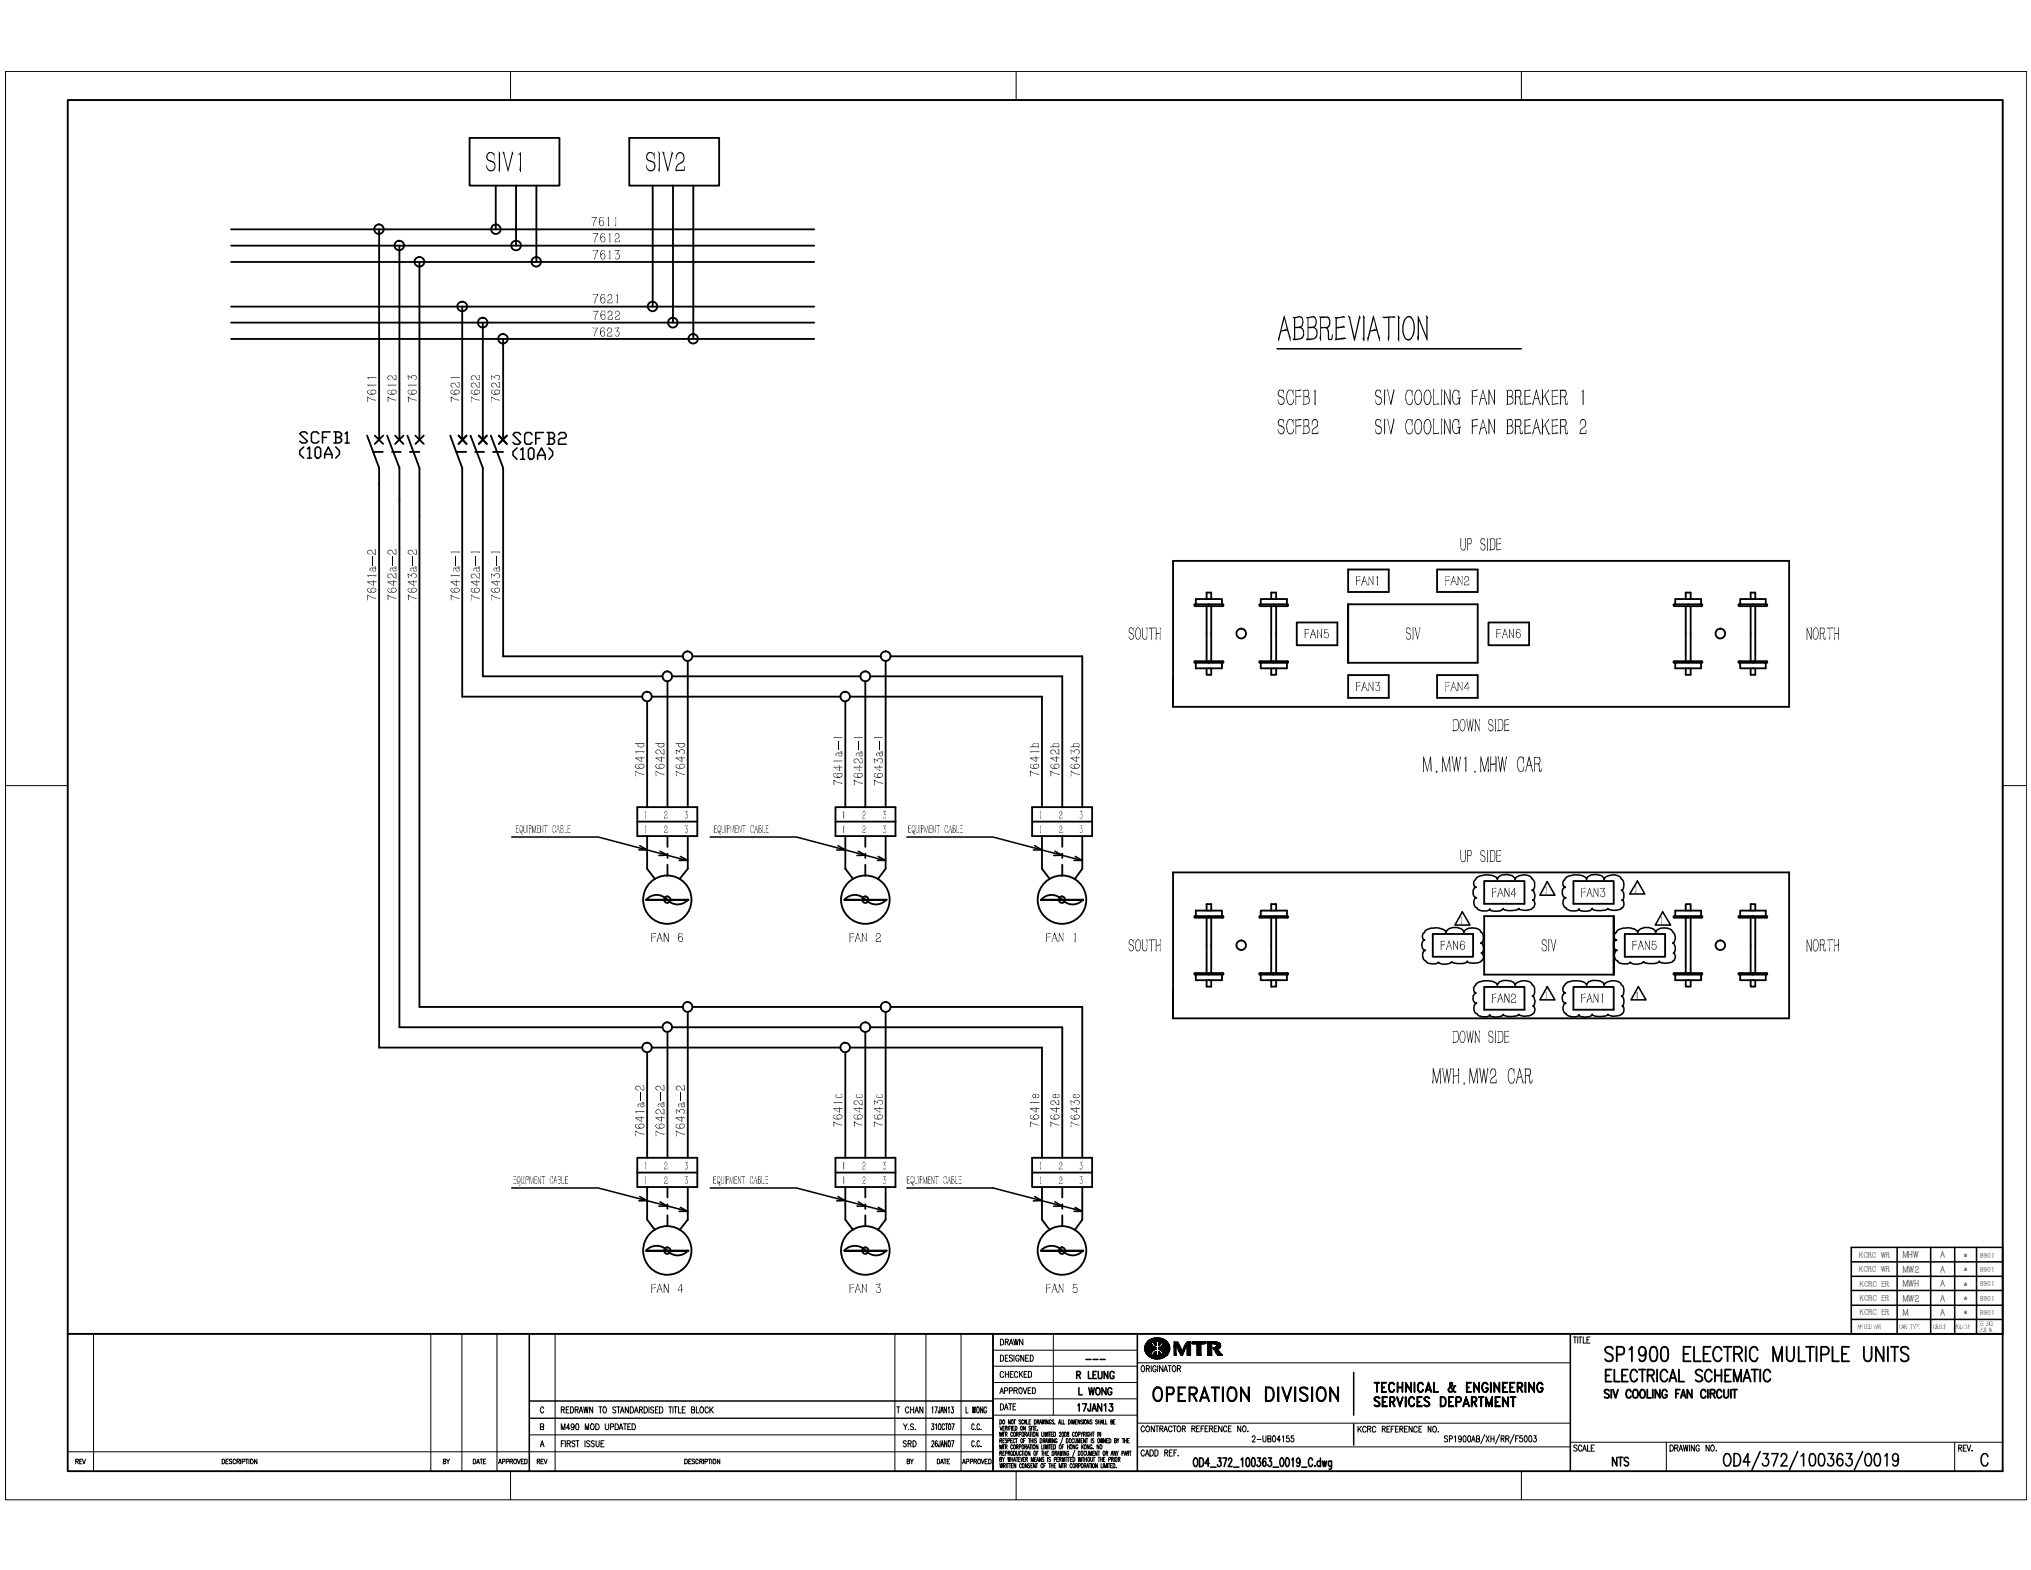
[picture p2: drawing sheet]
<svg xmlns="http://www.w3.org/2000/svg" width="279mm" height="216mm" viewBox="0 0 279 216" stroke-linecap="round" stroke-linejoin="round" font-family="sans-serif">
<defs><g id="words">
<g font-size="16.4">
<text x="229.9" y="88.9">loJ,</text>
<text x="248.3" y="88.9">..,</text>
<text x="195.3" y="133">~loJ,-</text>
</g>
<g font-size="12.3">
<text x="155" y="89.7">...,</text>
<text x="164" y="89.7">I</text>
<text x="173" y="89.7">I</text>
<text x="178.1" y="89.7">~1</text>
<text x="202.8" y="89.7">1~</text>
<text x="155" y="132.4">...IIOI</text>
</g>
<text font-size="8.2" x="87.1" y="155.2">iii</text>
<g font-size="7.3">
<text x="64.7" y="55.5">~1~l</text>
<text x="141.4" y="155.1">ililil</text>
</g>
<text font-size="7" x="202.4" y="138.9">9.r:.9.r:.</text>
<text font-size="6.2" x="61.7" y="62.3">~':'?</text>
<text font-size="6.1" x="202.5" y="123.7">@@.t:.@@.t:.</text>
<text font-size="6" x="91.7" y="46.2">et</text>
<text font-size="5.4" x="61.9" y="55.5">~I</text>
<text font-size="5" x="175.8" y="46.9">ABBREYIATION</text>
<g font-size="4.7">
<text x="185.1" y="95.4">I</text>
<text x="190.7" y="95.4">I</text>
<text x="197.4" y="95.4">I</text>
<text x="203" y="95.4">I</text>
<text x="136.4" y="186.7">I</text>
<text x="137.5" y="186.7">&quot;'&quot;</text>
<text x="156.2" y="186.7">I</text>
<text x="199" y="192.7">MGri~~RING</text>
</g>
<g font-size="3.5">
<text x="114.5" y="152.5">.,.</text>
<text x="114.5" y="152.1">-</text>
</g>
<text font-size="3.2" x="220.6" y="187.4">SP1900 ELECTRIC MULTIPLE UNITS</text>
<g font-size="3.1">
<text x="175.7" y="55.7">SCFBl</text>
<text x="175.7" y="59.7">SCFB2</text>
<text x="189" y="55.7">SIV COOLING FAN BREAKER 1</text>
<text x="189" y="59.8">SIV COOLING FAN BREAKER 2</text>
<text x="195.6" y="106.2">M.MWl .MHW CAR</text>
<text x="196.9" y="149">MWH.MW2 CAR</text>
<text x="117.3" y="152.5">.,.</text>
<text x="120.1" y="152.5">.,.</text>
<text x="156.9" y="192.7">os,~;~RATION DIVISION</text>
<text x="188.9" y="192.7">~~~gt-</text>
</g>
<g font-size="2.9">
<text x="81.1" y="33.4">7612</text>
<text x="237" y="201.2">0D4/372/100363/0019</text>
</g>
<g font-size="2.8">
<text x="50.4" y="55.2">i§li§li§I</text>
<text x="220.7" y="190.2">ELECTRICAL SCHEMATIC</text>
</g>
<g font-size="2.6">
<text x="41" y="61.8">SCFBl</text>
<text x="41" y="63.1">(lOA&gt;</text>
<text x="50.3" y="61.8">~',:'?</text>
<text x="70.3" y="63.1">(10A)</text>
<text x="70.4" y="61.2">SCFB2</text>
</g>
<g font-size="2.4">
<text x="200.8" y="75.7">UP SIDE</text>
<text x="199.7" y="100.6">DOWN SIDE</text>
<text x="200.8" y="118.5">UP SIDE</text>
<text x="199.7" y="143.4">DOWN SIDE</text>
</g>
<g font-size="2.3">
<text x="198" y="193.1">0</text>
<text x="164" y="201.8">004..372..100363...001</text>
</g>
<text font-size="2.1" x="133.6" y="199.1">c.c.</text>
<text font-size="2" x="221.6" y="201.8">HIS</text>
<g font-size="1.9">
<text x="81.3" y="31.2">7611</text>
<text x="81.4" y="35.7">7613</text>
<text x="81.4" y="41.7">7621</text>
<text x="81.4" y="43.9">7622</text>
<text x="81.4" y="46.3">7623</text>
<text x="197.5" y="81">!FAN2!</text>
<text x="186.4" y="95.4">FAN3</text>
<text x="198.7" y="95.4">FAN4</text>
<text x="89.5" y="129.5">FAN 6</text>
<text x="116.7" y="129.5">FAN 2</text>
<text x="143.8" y="129.6">FAN 1</text>
<text x="89.5" y="177.9">FAN 4</text>
<text x="116.7" y="177.8">FAN 3</text>
<text x="143.8" y="177.8">FAN 5</text>
<text x="220.5" y="192.4">!!It OOIUIG F#I CIICUI&quot;</text>
</g>
<text font-size="1.8" x="124.6" y="163">~/.ENTCJ8.E</text>
<text font-size="1.7" x="148" y="189.7">R LE.NI</text>
<text font-size="1.6" x="98" y="162.8">EQ{MT&lt;l\BI.E</text>
<g font-size="1.5">
<text x="261.7" y="173">MHW</text>
<text x="266.9" y="173">A</text>
<text x="261.7" y="177">MWH</text>
<text x="261.7" y="179">MW2</text>
<text x="261.7" y="175">MW2</text>
<text x="266.9" y="177">A</text>
<text x="266.9" y="179">A</text>
<text x="266.9" y="175">A</text>
<text x="261.7" y="181">M</text>
<text x="266.9" y="180.9">A</text>
<text x="124.2" y="199.1">SRD</text>
<text x="127.2" y="199.1">l26.1AND7I</text>
</g>
<g font-size="1.4">
<text x="137.6" y="186.9">DESIGNED</text>
<text x="149.3" y="186.9">_</text>
<text x="157.4" y="186.9">_MTR.</text>
<text x="74.2" y="194.4">C</text>
<text x="76.3" y="194.4">IREDRAWNTOSTANDARDISEDTITLEBLOCK</text>
<text x="123.1" y="194.4">ITCHANl17.wl1JILK</text>
<text x="74.3" y="199.1">A</text>
<text x="76.3" y="199.1">IFlRSTISSUE</text>
<text x="172.2" y="198.3">2-U804155</text>
<text x="198.6" y="198.4">SP1900AB/XH/RR/F500J</text>
<text x="216.4" y="199.6">SCA~</text>
<text x="269.4" y="200.1">REV.</text>
</g>
<g font-size="1.3">
<text x="70.5" y="163.1">-(l\B&quot;</text>
<text x="156.9" y="196.9">CONTRACTOR REFERENCE NO.</text>
<text x="186.8" y="197">KCRCREFERENCENO.</text>
</g>
<g font-size="1.2">
<text x="255.8" y="173">KCRC WR</text>
<text x="270.1" y="173">*</text>
<text x="255.8" y="174.9">KCRC WR</text>
<text x="255.9" y="176.9">KCRC ER</text>
<text x="255.9" y="178.9">KCRC ER</text>
<text x="270.1" y="177">*</text>
<text x="270.1" y="178.9">*</text>
<text x="270.1" y="175">*</text>
<text x="255.9" y="180.9">KCRC ER</text>
<text x="270.1" y="180.9">*</text>
</g>
<g font-size="1.1">
<text x="272.4" y="172.9">B901</text>
<text x="272.4" y="176.9">B901</text>
<text x="272.4" y="178.9">B901</text>
<text x="272.4" y="174.9">B901</text>
<text x="272.4" y="180.8">B901</text>
</g>
</g></defs>
<g fill="none" stroke="#000" stroke-width=".21">
<path d="M175.7 48h33.6M70.4 115.1h11.9l12.3 3.2h-1.2M88 116.3l1 .6h-1.1M90.8 117.1l1 .5h-1.2M93.6 117.8l1 .5M97.7 115.1h11.9l12.2 3.2M115.3 116.3l1 .6h-1.2M118.1 117.1l.9 .5h-1.1M120.8 117.8l1 .5h-1.1M124.8 115.1h11.8l12.3 3.2M142.3 116.3l1 .6h-1.1M145.1 117.1l1 .5h-1.2"/>
<path d="M147.9 117.8l1 .5h-1.2M70.4 163.4h11.9l12.3 3.2M88 164.5l1 .6h-1.1M90.8 165.3l1 .6h-1.2M93.6 166l1 .6h-1.2M97.7 163.4h11.9l12.2 3.2M115.3 164.5l1 .6h-1.2M118.1 165.3l.9 .6h-1.1M120.8 166l1 .6h-1.1M124.8 163.4h11.8l12.3 3.2-1-.6M142.3 164.5l1 .6h-1.1M145.1 165.3l1 .6h-1.2"/>
<path d="M147.7 166.6h1.2M254.7 171.5h20.8v11.9h-20.8zM254.7 179.5h20.8M254.7 177.5h20.8M254.7 175.5h20.8M254.7 173.5h20.8M261 171.5v11.9M265.6 171.5v11.9M268.9 171.5v11.9M271.9 171.5v11.9M72.8 183.4v18.9M136.6 183.4v18.9"/>
<path d="M148.3 193.3l.2-.3v1.1M148.4 190.8v1h.5M148.9 193h.6l-.4 1.1M149.8 190.8l.2 1 .2-1 .2 1 .1-1M150 193v.8l-.1 .3-.2-.1-.1-.3M150.2 194.1l.3-1.1 .3 1.1M150.3 193.7h.4M150.4 186.9h.6M150.9 190.9a.48 .48 0 0 1 .5 .4 .48 .48 0 0 1-.3 .5 .53 .53 0 0 1-.4-.4 .53 .53 0 0 1 .2-.5zM151.3 186.9h.7M151.6 193v1.1l-.6-1.1v1.1M151.9 193.3l.2-.3v1.1"/>
<path d="M152.1 190.8v1l-.5-1v1M152.7 193h.4l-.3 .4h.2a.36 .36 0 0 1 .1 .4 .36 .36 0 0 1-.4 .3l-.1-.3M153 191.1l-.2-.2-.2-.1a.65 .65 0 0 0 0 1l.3-.1 .1-.3h-.3M156.5 183.4v18.9M186.2 188.7v5.9M186.2 195.8v2.9M216 183.4v18.9M254.7 181.4h20.8M178.8 200.9l-.1 .3a.34 .34 0 0 1-.4-.3 .34 .34 0 0 1 .3-.4l.2 .2v.2a.57 .57 0 0 1-.2 .8l-.2-.2M179.1 201.8h.7M180.6 200.8a.25 .25 0 0 0-.2-.3 .25 .25 0 0 0-.3 .1 .94 .94 0 0 0 .1 1.1 .29 .29 0 0 0 .4-.3M180.8 201.6l.1 .1z"/>
<path d="M181.7 201l-.1-.1a.4 .4 0 0 0-.5 .3 .4 .4 0 0 0 .3 .5l.3-.2M181.7 200.5v1.2M181.9 200.9l.2 .8 .1-.8 .1 .8 .2-.8M183.2 200.9v1l-.2 .2-.2-.1M183.2 201l-.1-.1h-.2a.45 .45 0 0 0 .1 .8l.2-.2M273.5 200.3a.42 .42 0 0 0-.3-.4 .42 .42 0 0 0-.4 .1 1.13 1.13 0 0 0 .1 1.6 .45 .45 0 0 0 .6-.4"/>
</g>
<g fill="none" stroke="#000" stroke-width=".25">
<path d="M9.3 13.8h266.2v188.5h-266.2zM64.6 19h12.4v6.5h-12.4zM86.6 19h12.3v6.5h-12.3zM31.8 36h80.2M31.8 31.5h80.2M31.8 33.8h80.2M52.2 31.5v29M54.9 33.8v26.7M57.7 36v24.5M68.2 25.5v6M71 25.5v8.3M73.8 25.5v10.5"/>
<path d="M89.8 25.5v16.7M92.6 25.5v18.9M95.4 25.5v21.1M31.8 46.6h80.2M31.8 42.2h80.2M31.8 44.4h80.2M50.5 59.9l1.7 4.4v79.8h36.1M53.3 59.9l1.6 4.4v77h36.2M56 59.9l1.7 4.4v74.2h36.2M63.6 42.2v18.3M66.4 44.4v16.1M69.2 46.6v13.9"/>
<path d="M63.6 64.3v31.5h24.7M66.4 64.3v28.7h24.7M69.2 64.3v26h24.7M161.4 77.1h84.7v20.1h-84.7zM185.5 78.3h5.6v3.1h-5.6M203.3 78.3h-5.6v3.1h5.6M89 96.5v14.5M89.7 95.8h25.9M91.8 93.7v17.3M92.5 93h25.9M94.6 90.9v20.1M95.3 90.3h25.9"/>
<path d="M116.3 96.5v14.5M117 95.8h26.3v15.2M119 93.7v17.3M119.7 93h26.4v18M121.8 90.9v20.1M122.5 90.3h26.4v20.7M185.5 92.8h5.6M185.5 96h5.6M185.5 91.1h17.8M185.5 83.1h17.8M197.7 92.8h5.6M197.7 96h5.6"/>
<path d="M87.7 111h8.2v4h-8.2zM87.7 113h8.2M89 115v4.5l1.1 1.4M91.8 115v1.5M91.8 117.4v.6M91.8 118.9v1.5M94.6 115v4.5l-1.1 1.4M114.9 111h8.3v4h-8.3zM114.9 113h8.3M116.3 115v4.5l1 1.4M119 115v1.5M119 117.4v.6"/>
<path d="M119 118.9v1.5M121.8 115v4.5l-1 1.4M142 111h8.2v4h-8.2zM142 113h8.2M143.3 115v4.5l1.1 1.4M146.1 115v1.5M146.1 117.4v.6M146.1 118.9v1.5M148.9 115v4.5l-1 1.4M246.1 120h-84.7v20h84.7M88.9 123.7a1.87 1.87 0 0 1 2.9 0M91.8 123.7a1.87 1.87 0 0 0 2.9 0"/>
<path d="M91.8 123.7h-2.9h2.9M94.6 139.1v20.1M94.7 123.7h-2.9h2.9M95.3 138.5h25.9M116.2 123.7h2.8h-2.8M116.2 123.7a1.87 1.87 0 0 1 2.8 0M119 123.7h3h-3M119.1 123.7a1.87 1.87 0 0 0 2.9 0M121.8 139.1v20.1M122.5 138.5h26.4v20.7M143.2 123.7a1.87 1.87 0 0 1 2.9 0M143.2 123.7h2.9h-2.9"/>
<path d="M146.1 123.7a1.87 1.87 0 0 0 2.9 0M146.1 123.7h2.9h-2.9M87.7 159.2h8.2v4h-8.2zM89 144.7v14.5M89.7 144.1h25.9M91.8 141.9v17.3M92.5 141.3h25.9M114.9 159.2h8.3v4h-8.3zM116.3 144.7v14.5M117 144.1h26.3v15.1M119 141.9v17.3M119.7 141.3h26.4v17.9"/>
<path d="M142 159.2h8.2v4h-8.2zM87.7 161.2h8.2M88.9 172h2.9h-2.9M88.9 172a2.04 2.04 0 0 1 3.2 .2 1.85 1.85 0 0 0 2.6-.2M89 163.2v4.5l1.1 1.4M91.8 172h2.9h-2.9M91.8 163.2v1.5M91.8 165.6v.6M91.8 167.1v1.5M94.6 163.2v4.5l-1.1 1.4M114.9 161.2h8.3M116.2 172h2.8h-2.8"/>
<path d="M116.2 172a1.95 1.95 0 0 1 2.8 0M116.3 163.2v4.5l1 1.4M119 172h3h-3M119 163.2v1.5M119 165.6v.6M119 167.1v1.5M119.1 172a1.87 1.87 0 0 0 2.9 0M121.8 163.2v4.5l-1 1.4M142 161.2h8.2M143.2 172a1.95 1.95 0 0 1 2.9 0M143.2 172h2.9h-2.9M143.3 163.2v4.5l1.1 1.4"/>
<path d="M146.1 172a1.87 1.87 0 0 0 2.9 0M146.1 172h2.9h-2.9M146.1 163.2v1.5M146.1 165.6v.6M146.1 167.1v1.5M148.9 163.2v4.5l-1 1.4M9.3 183.4h266.2"/>
<circle cx="52.1" cy="31.5" r=".66"/>
<circle cx="54.9" cy="33.8" r=".65"/>
<circle cx="57.7" cy="36" r=".66"/>
<circle cx="68.2" cy="31.5" r=".66"/>
<circle cx="71" cy="33.8" r=".66"/>
<circle cx="73.8" cy="36" r=".65"/>
<circle cx="63.6" cy="42.2" r=".66"/>
<circle cx="66.4" cy="44.4" r=".67"/>
<circle cx="69.2" cy="46.6" r=".65"/>
<circle cx="89.8" cy="42.1" r=".65"/>
<circle cx="89" cy="95.8" r=".66"/>
<circle cx="91.8" cy="93" r=".67"/>
<circle cx="94.6" cy="90.2" r=".65"/>
<circle cx="116.3" cy="95.8" r=".66"/>
<circle cx="119" cy="93" r=".68"/>
<circle cx="121.8" cy="90.2" r=".66"/>
<circle cx="91.8" cy="123.7" r="3.3"/>
<circle cx="91.8" cy="123.7" r=".44"/>
<circle cx="94.6" cy="138.5" r=".67"/>
<circle cx="119" cy="123.7" r=".44"/>
<circle cx="119" cy="123.7" r="3.3"/>
<circle cx="121.8" cy="138.5" r=".68"/>
<circle cx="146.1" cy="123.7" r=".44"/>
<circle cx="146.1" cy="123.7" r="3.3"/>
<circle cx="89" cy="144" r=".66"/>
<circle cx="91.8" cy="141.2" r=".66"/>
<circle cx="116.3" cy="144" r=".66"/>
<circle cx="119" cy="141.3" r=".67"/>
<circle cx="91.8" cy="172" r=".44"/>
<circle cx="91.8" cy="172" r="3.3"/>
<circle cx="119" cy="172" r=".43"/>
<circle cx="119" cy="172" r="3.3"/>
<circle cx="146.1" cy="172" r=".43"/>
<circle cx="146.1" cy="172" r="3.3"/>
</g>
<g fill="#000">
<path d="M67.1 21a.64 .64 0 0 1 .9 .2v-.3v1.1v-.5a.49 .49 0 0 0-.6-.4 .49 .49 0 0 0-.4 .5 .49 .49 0 0 0 .5 .5h.1a.78 .78 0 0 1 .6 .8 .78 .78 0 0 1-.6 .7h-.1a.73 .73 0 0 1-.6-.7v-.2h.1l.1 .4a.53 .53 0 0 0 .7 .2 .53 .53 0 0 0 .2-.7l-.2-.2-.4-.2a.69 .69 0 0 1-.5-.5 .69 .69 0 0 1 .2-.7zM68.6 20.8l.2 .3-.1 2.6-.1-.3zM69.1 20.8l.3 .2v.2l.5 2 .5-2v-.4l.3 .3-.2 .2-.6 2.3zM71.6 20.9l.1 2.7-.1 .1-.1-.4v-2.1l-.3 .1zM89.1 21l.2-.1a.6 .6 0 0 1 .7 .3v-.3v1.1v-.5a.49 .49 0 0 0-.6-.4 .49 .49 0 0 0-.4 .5 .49 .49 0 0 0 .5 .5h.2a.74 .74 0 0 1 .5 .9 .74 .74 0 0 1-1 .5l-.3-.4v-.4l.1 .1a.54 .54 0 0 0 .7 .6 .54 .54 0 0 0 .2-.9l-.1-.1-.4-.2a.72 .72 0 0 1-.3-1.2zM90.6 20.8l.2 .3-.1 2.6a.53 .53 0 0 1-.1-.7v-1.9zM91.1 20.9v-.1l.3 .2v.3l.5 1.9 .5-2.2v-.2l.2 .3-.1 .3-.6 2.2h-.1l-.6-2.5zM93.1 21.1a.63 .63 0 0 1 .8-.1 .63 .63 0 0 1 .3 .7v.1a.72 .72 0 0 1-.4 .6l-.3 .2a.61 .61 0 0 0-.4 .6v.2l1-.1v-.4h.1v.6h-1.2l-.1-.2a1 1 0 0 1 .6-.9l.2-.1a.69 .69 0 0 0 .3-.6 .69 .69 0 0 0-.4-.6 .53 .53 0 0 0-.5 .7l-.1 .2v-.5zM50.5 51.9h1.3l-.2 .1h-.9v.2zM53.4 51.6l.5 .1 .2 .4 .3 .1v-.6h-.2h.3v.7l-.3-.1-.2-.1a.38 .38 0 0 0-.5-.4 .32 .32 0 0 0-.1 .4 .32 .32 0 0 0 .4 .1 .35 .35 0 0 1-.5-.1 .35 .35 0 0 1 .1-.5zM56.1 51.6l.5 .3a.39 .39 0 0 1 .5-.3 .39 .39 0 0 1 .2 .6h-.4a.31 .31 0 0 0 .4-.3 .31 .31 0 0 0-.4-.3 .31 .31 0 0 0-.3 .3v.1l-.4-.3v.5l-.1 .1-.1-.6zM50.5 79.1h1.2l.1 .1h-1.1l.1 .2h-.1z"/>
<path d="M50.6 75.7h.1a.37 .37 0 0 1 .5 .1l.2 .3 .2 .1v-.6h-.2h.3v.7h-.1a.59 .59 0 0 1-.5-.5 .28 .28 0 0 0-.5 0 .28 .28 0 0 0 .3 .4h.1a.35 .35 0 0 1-.4-.1 .35 .35 0 0 1 0-.4zM51.2 76.5h.1v1.3h-.1zM53.3 79h.1a.35 .35 0 0 1 .6 .1l.2 .3 .2 .1v-.6h-.2l.3-.1v.7h-.1a.37 .37 0 0 1-.4-.3l-.1-.1a.28 .28 0 0 0-.3-.1 .28 .28 0 0 0-.2 .3 .28 .28 0 0 0 .4 .2 .33 .33 0 0 1-.4-.1 .33 .33 0 0 1-.1-.4zM53.3 75.7h.1a.42 .42 0 0 1 .6 .1l.1 .3 .3 .1v-.6h-.2h.3v.7h-.1a.37 .37 0 0 1-.4-.4h-.1a.28 .28 0 0 0-.3-.2 .28 .28 0 0 0-.2 .4 .28 .28 0 0 0 .4 .1 .33 .33 0 0 1-.4 0 .33 .33 0 0 1-.1-.5zM54 76.5h.1v1.3h-.1zM56.1 78.9l.5 .2a.38 .38 0 0 1 .5-.2 .38 .38 0 0 1 .1 .6h-.3a.3 .3 0 0 0 .3-.5 .3 .3 0 0 0-.5 0l-.1 .3-.4-.3v.5h-.1zM56.1 75.7h.1a.42 .42 0 0 1 .6 .1l.1 .3 .3 .1v-.6h-.2h.3v.7h-.1a.37 .37 0 0 1-.4-.4h-.1a.28 .28 0 0 0-.3-.2 .28 .28 0 0 0-.2 .4 .28 .28 0 0 0 .4 .1 .33 .33 0 0 1-.4 0 .33 .33 0 0 1-.1-.5zM56.7 76.5h.2v1.3h-.2zM62 75.9h1.2h-1.1l.1 .2zM62 79.1h1.2v.1h-1.1l.1 .2zM62.6 76.5h.1v1.3h-.1zM64.8 75.9h1.2h-1.1v.2z"/>
<path d="M64.8 79h.1a.46 .46 0 0 1 .6 .1l.1 .3 .4 .1-.1-.6h-.2l.3-.1v.7a.56 .56 0 0 1-.6-.5h-.1a.27 .27 0 0 0-.5 .2 .27 .27 0 0 0 .4 .3h.1a.34 .34 0 0 1-.4-.1 .34 .34 0 0 1-.1-.4zM65.4 76.5h.1v1.3h-.1zM67.6 75.9h1.3l-.2 .1-1-.1v.2zM67.6 78.9l.4 .2v-.1l.2-.1a.35 .35 0 0 1 .6 .2 .35 .35 0 0 1-.4 .4 .31 .31 0 0 0 .3-.4 .31 .31 0 0 0-.4-.2l-.2 .1-.1 .3-.4-.3 .1 .5h-.1zM68.2 76.5h.1v1.3h-.1zM189.3 79.4l.3-.2-.1 1.3-.1-.1 .1-1-.2 .1zM50.6 81.7l.4 .4 .8 .2h-.2h-.4l-.6-.4v.6l-.1 .1v-.7zM53.3 81.9l.1-.2 .4 .4 .8 .2h-.2h-.4l-.6-.4v.6l-.1 .1v-.7zM56 81.9l.2-.2 .4 .4 .8 .2h-.2h-.4l-.6-.4v.6l-.1 .1v-.7zM62.1 81.7l.4 .4 .7 .2h-.1h-.4l-.6-.4v.6l-.1 .1v-.7zM64.9 81.7l.4 .4 .7 .2h-.1h-.4l-.6-.4v.6l-.1 .1v-.7zM67.6 81.7l.4 .4 .8 .2h-.1h-.4l-.7-.4 .1 .6-.1 .1v-.7z"/>
<path d="M193.6 86.3h.2l.2 .1v-.1v.7v-.3a.27 .27 0 0 0-.3-.3 .27 .27 0 0 0-.2 .4v.1l.3 .2a.47 .47 0 0 1 .3 .5 .47 .47 0 0 1-.5 .4l-.2-.2v-.4v.1a.31 .31 0 0 0 .2 .3 .31 .31 0 0 0 .3 0 .45 .45 0 0 0-.3-.7l-.2-.1v-.6zM194.3 86.3l.1 .1v1.7l-.1-.2zM194.6 86.2l.2 .2 .2 1.3 .3-1.5 .1 .2-.4 1.6zM71 113.5h.3l-.3 .1v.4h.3h-.3v.5l.3-.1v.1l-.3 .1zM72 113.5l.1 .6a.21 .21 0 0 0 0 .3 .21 .21 0 0 0 .3 0 .21 .21 0 0 0 0-.3v-.6l.1 .1-.1 .6a.23 .23 0 0 1-.1 .3 .23 .23 0 0 1-.3-.3zM72.6 113.5v1.1zM73.2 113.5l.3 .9 .2-.9v1.1v-.9l-.2 .8h-.1l-.1-.8-.1 .9zM73.8 113.5h.5l-.4 .1v.4h.3h-.3v.5l.3-.1v.1h-.4zM74.3 113.5l.4 .8v-.8h.1l-.1 1.1-.3-.9v.8h-.1zM74.8 113.5h.6l-.3 .1v1l-.1-.2 .1-.8zM76.1 113.5l.3 .1v-.1v.4a.21 .21 0 0 0-.1-.4 .2 .2 0 0 0-.3 .2v.3a.39 .39 0 0 0 .3 .5l.2-.4a.26 .26 0 0 1-.1 .3 .26 .26 0 0 1-.3 .1l-.1-.7zM77.6 113.5h.1l-.1 1 .3-.1 .1 .1h-.4z"/>
<path d="M78.1 113.5h.4l-.4 .1v.4h.4h-.4v.5l.3-.1v.1h-.3zM87.4 103.3h1.2l.1 .1h-1.2l.1 .2h-.1zM87.5 106l.4 .3 .7 .2-.1 .1-.4-.1-.6-.4v.6l-.1 .1v-.7zM88.8 111.5v1.1v-1l-.1 .1zM88.8 113.5l.1 1.1-.1-.1v-.9l-.1 .1zM90.3 106l.4 .3 .7 .2-.1 .1-.4-.1-.6-.4v.6l-.1 .1v-.7zM90.3 103.2a.44 .44 0 0 1 .6 .1l.1 .2 .3 .2v-.6h-.2l.3-.1v.8l-.4-.1-.2-.4a.28 .28 0 0 0-.4-.2 .28 .28 0 0 0-.1 .4 .28 .28 0 0 0 .3 .2 .32 .32 0 0 1-.4-.1 .32 .32 0 0 1 .1-.4zM91.5 111.5a.3 .3 0 0 1 .3 .2 .3 .3 0 0 1-.1 .4l-.2 .2-.1 .2h.4v-.2v.2l-.4 .1a.54 .54 0 0 1 .3-.6v-.2a.17 .17 0 0 0-.1-.2 .17 .17 0 0 0-.2 .2v.1zM91.5 113.5h.2v.1a.34 .34 0 0 1 .1 .3 .34 .34 0 0 1-.2 .3l-.2 .3h.4v-.2v.3h-.4a.54 .54 0 0 1 .3-.6v-.3a.14 .14 0 0 0-.1-.1 .14 .14 0 0 0-.1 .2l-.1 .1zM92.9 106.1l.1-.1 .1 .1 .4 .2 .7 .2-.1 .1-.4-.1-.7-.4 .1 .6-.1 .1v-.7zM93 103.1l.4 .2a.4 .4 0 0 1 .4-.3 .4 .4 0 0 1 .4 .3 .32 .32 0 0 1-.3 .4 .3 .3 0 0 0 .2-.5 .3 .3 0 0 0-.5 0l-.1 .3-.5-.3 .1 .5h-.1zM94.2 111.5h.4l-.2 .4a.31 .31 0 0 1 .2 .4 .31 .31 0 0 1-.3 .2l-.1-.2 .1 .1a.23 .23 0 0 0 .3 0 .23 .23 0 0 0-.1-.3v-.1h-.1l.1-.4h-.2z"/>
<path d="M94.2 113.5h.4l-.2 .4a.38 .38 0 0 1 .2 .4 .38 .38 0 0 1-.2 .3l-.2-.3a.18 .18 0 0 0 .2 .2 .18 .18 0 0 0 .2-.2l-.1-.3h-.1l.1-.4h-.2zM98.2 113.5h.4l-.3 .1v.4h.3h-.3v.5h.3h-.4zM99.3 113.5l.1 .1-.1 .5a.19 .19 0 0 0 .1 .3 .19 .19 0 0 0 .3-.1v-.8v.1v.7a.2 .2 0 0 1-.1 .2 .2 .2 0 0 1-.3-.1zM99.8 113.5h.1v1.1zM100.5 113.5l.3 .9 .1-.9h.1v1.1l-.1-.9-.1 .8-.3-.8v.9zM101.1 113.5h.4l-.3 .1v.4h.3h-.3v.5l.3-.1v.1h-.4zM101.6 113.5l.3 .8v-.8h.1v1.1l-.4-.9v.9v-.2zM102.1 113.5h.5l-.2 .1-.1 1v-1zM103.3 113.5h.3v.1l.1-.1-.1 .4a.21 .21 0 0 0 0-.3 .21 .21 0 0 0-.3 0v.5a.27 .27 0 0 0 0 .3 .27 .27 0 0 0 .3 .1l.1-.4a.24 .24 0 0 1-.1 .4 .24 .24 0 0 1-.3-.2zM104.9 113.5v1l.3-.1v.1h-.3zM105.3 113.5h.4l-.3 .1v.4h.3h-.3v.5l.3-.1v.1h-.4zM114.6 104.6h1.4l-.2 .1h-1l.1 .1z"/>
<path d="M114.6 101.3h1.4l-.2 .1h-1l.1 .2zM114.6 107.3l.1-.1 .4 .3 .8 .2-.1 .1-.4-.1-.6-.3-.1 .6v-.6zM115.3 101.9h.1v1.3h-.1zM116.1 113.5v1.1l-.1-.1v-.9v.1zM116.1 111.5v1.1l-.1-.1v-.9v.1zM117.4 101.3l1.3 .1h-1.1v.2zM117.4 107.3l.1-.1 .4 .3 .8 .2-.2 .1-.3-.1-.6-.3v.6h-.1v-.6zM117.6 104.4h.4l.3 .4 .3 .1v-.5l-.3-.1h.3v.6a.35 .35 0 0 1-.4-.2l-.1-.1a.27 .27 0 0 0-.4-.2 .27 .27 0 0 0-.2 .3 .27 .27 0 0 0 .4 .2 .35 .35 0 0 1-.4-.1 .35 .35 0 0 1 .1-.4zM118.1 101.9h.1v1.3h-.1zM118.7 113.6a.23 .23 0 0 1 .3 0 .23 .23 0 0 1 0 .3v.2l-.2 .1-.1 .1v.2h.3v-.2v.3l-.3-.1a.44 .44 0 0 1 .3-.5 .18 .18 0 0 0 0-.3 .18 .18 0 0 0-.3 0v.2zM118.7 111.5a.3 .3 0 0 1 .4 .2 .3 .3 0 0 1-.1 .4l-.2 .1-.1 .3h.3v-.2v.2h-.3a.39 .39 0 0 1 .3-.5v-.1a.2 .2 0 0 0 0-.3 .2 .2 0 0 0-.3 0 .2 .2 0 0 0 0 .3zM120.2 101.3l1.3 .1h-1.1v.2z"/>
<path d="M120.2 107.3l.1-.1 .4 .3 .8 .2-.2 .1-.3-.1-.7-.3v.6h-.1zM120.3 104.3l.4 .3a.38 .38 0 0 1 .6-.3 .38 .38 0 0 1 0 .6h-.2a.3 .3 0 0 0 .2-.4 .3 .3 0 0 0-.5-.1l-.1 .3-.4-.3v.5h-.1v-.5zM120.9 101.9h.1v1.3h-.1zM121.5 113.5h.3l-.1 .4h.1v.1a.49 .49 0 0 1-.1 .6l-.2-.1v-.2a.18 .18 0 0 0 .2 .2 .18 .18 0 0 0 .1-.2v-.3h-.2v-.1h.1l.1-.3h-.3zM121.5 111.5h.3l-.1 .4h.1a.41 .41 0 0 1-.1 .7l-.2-.1v-.2a.18 .18 0 0 0 .2 .2 .18 .18 0 0 0 .1-.2v-.3h-.2v-.1l.2-.3h-.3zM124.9 113.5h.4l-.3 .1v.4h.3h-.3v.5h.3h-.2a.11 .11 0 0 1-.2 0 .11 .11 0 0 1 0-.2zM126 113.5l.1 .1-.1 .5a.19 .19 0 0 0 .1 .3 .19 .19 0 0 0 .3-.1v-.8v.1v.6a.24 .24 0 0 1-.2 .4 .24 .24 0 0 1-.2-.4zM126.5 113.5h.1v1.1zM127.2 113.5l.3 .9 .2-.9v1.1l-.1-.9-.1 .8-.3-.8v.9zM127.8 113.5h.4l-.3 .1v.4h.3h-.3v.5l.3-.1v.1h-.4zM128.3 113.5l.4 .8v-.8v1.1l-.3-.9v.8h-.1zM128.8 113.5h.5l-.2 .1v1l-.1-.1v-.9z"/>
<path d="M130 113.5h.3v.1l.1-.1-.1 .4a.19 .19 0 0 0 0-.3 .19 .19 0 0 0-.3 .1v.4a.27 .27 0 0 0 0 .3 .27 .27 0 0 0 .3 .1l.1-.4a.24 .24 0 0 1-.1 .4 .24 .24 0 0 1-.3-.2zM131.6 113.5h.1l-.1 1 .3-.1v.1h-.3zM132 113.5h.4l-.3 .1v.4h.3h-.3v.5l.3-.1v.1h-.4l.1-.9zM141.7 103.3h1.3v.1h-1.2l.1 .2zM141.6 106.1l.2-.1 .4 .3 .8 .2-.2 .1-.3-.1-.7-.4v.6l-.1 .1v-.7zM143.1 113.6l.1-.1v1.1l-.1-.1zM143.1 111.6l.1-.1v1.1l-.1-.1zM144.4 106.1l.2-.1 .4 .3 .8 .2-.2 .1-.3-.1-.7-.4v.6l-.1 .1v-.7zM144.5 103.2a.46 .46 0 0 1 .7 .1l.1 .2 .3 .2v-.6h-.2l.3-.1v.8l-.3-.1-.3-.4a.28 .28 0 0 0-.4-.1 .28 .28 0 0 0-.1 .4 .28 .28 0 0 0 .4 .1 .37 .37 0 0 1-.4-.1 .37 .37 0 0 1-.1-.4zM145.8 113.5a.29 .29 0 0 1 .3 .2 .29 .29 0 0 1-.1 .4l-.2 .2v.2h.3v-.2v.3l-.4-.1 .1-.3a.33 .33 0 0 0 .3-.3 .33 .33 0 0 0-.2-.3l-.1 .1v.2zM145.8 111.5h.1a.25 .25 0 0 1 .2 .2 .25 .25 0 0 1 0 .3l-.3 .3v.2h.3v-.2v.2l-.3 .1a.54 .54 0 0 1 .3-.6v-.1a.17 .17 0 0 0 0-.2 .17 .17 0 0 0-.3 0v.2zM147.4 106l.4 .3 .7 .2-.1 .1-.4-.1-.6-.4v.6l-.1 .1v-.7z"/>
<path d="M147.4 103l.3 .3a.39 .39 0 0 1 .6-.3 .39 .39 0 0 1 .2 .6l-.4 .1a.28 .28 0 0 0 .4-.3 .28 .28 0 0 0-.4-.3l-.3 .2 .1 .1-.1 .1-.4-.3v.4l-.1 .1-.1-.5zM148.5 113.5h.4l-.1 .4a.4 .4 0 0 1-.1 .7l-.2-.1v-.2a.19 .19 0 0 0 .3 .2 .19 .19 0 0 0 .1-.3l-.1-.2-.1-.1 .1-.3h-.3zM148.5 111.5h.4l-.1 .4a.36 .36 0 0 1-.1 .7l-.2-.1v-.2a.19 .19 0 0 0 .3 .2 .19 .19 0 0 0 .1-.3l-.1-.2-.1-.1 .1-.3h-.3zM87.5 155.4l.4 .4 .7 .2h-.1h-.4l-.6-.4v.6l-.1 .1v-.7zM88.8 159.8l.1 1-.1-.1v-.8l-.1 .1zM90.3 155.4l.4 .4 .7 .2h-.1h-.4l-.6-.4v.6l-.1 .1v-.7zM92.9 155.6l.1-.2 .5 .4 .7 .2h-.1h-.4l-.7-.4 .1 .6-.1 .1v-.7zM114.6 154.3l.1-.1 .4 .3 .8 .2-.1 .1-.4-.1-.6-.4v.6l-.1 .1v-.7zM116.1 159.8v1l-.1-.1v-.8v.1zM117.4 154.3l.1-.1 .4 .3 .8 .2-.2 .1-.3-.1-.6-.4v.6l-.1 .1v-.7zM117.8 150.6l.3-.1a.24 .24 0 0 0-.3 .3 .24 .24 0 0 0 .4 .1 .25 .25 0 0 0 .4-.1 .25 .25 0 0 0-.2-.3 .29 .29 0 0 1 .3 .3 .29 .29 0 0 1-.5 .2 .44 .44 0 0 1-.5-.3zM120.2 154.3l.1-.1 .2 .2 .4 .2 .6 .1-.2 .1-.4-.1-.6-.4v.6l-.1 .1z"/>
<path d="M120.6 150.5h.2a.26 .26 0 0 0-.2 .3 .26 .26 0 0 0 .4 .1 .23 .23 0 0 0 .4-.1 .23 .23 0 0 0-.2-.3 .26 .26 0 0 1 .3 .2 .26 .26 0 0 1-.3 .3h-.1a.35 .35 0 0 1-.4-.1 .35 .35 0 0 1-.1-.4zM143.1 159.8h.1v1l-.1-.1zM88.8 161.8l.1 1.1-.1-.2v-.8l-.1 .1zM91.5 159.8a.3 .3 0 0 1 .3 .2 .3 .3 0 0 1-.1 .4l-.2 .1-.1 .2h.3l.1-.2v.3h-.4a.44 .44 0 0 1 .3-.5 .3 .3 0 0 0-.1-.5l-.2 .4zM91.5 161.8h.2a.34 .34 0 0 1 .1 .4 .34 .34 0 0 1-.2 .2l-.2 .4 .4-.1v-.2v.3h-.4a.54 .54 0 0 1 .3-.6v-.2a.14 .14 0 0 0-.1-.2 .16 .16 0 0 0-.1 .3l-.1 .1zM94.2 159.8l.3-.1 .1 .2a.41 .41 0 0 0 0 .5 .25 .25 0 0 1 0 .3 .25 .25 0 0 1-.3 0l-.1-.2a.18 .18 0 0 0 .2 .2 .18 .18 0 0 0 .2-.2v-.1a.14 .14 0 0 0-.1-.2 .14 .14 0 0 0-.1 0l.1-.4-.2 .1zM94.2 161.8h.4l-.2 .4a.34 .34 0 0 1 .2 .3 .34 .34 0 0 1-.3 .3l-.1-.3a.18 .18 0 0 0 .2 .3 .18 .18 0 0 0 .2-.3l-.1-.2h-.1l.1-.5-.2 .1zM116.1 161.8v1.1l-.1-.1v-.9v.1zM118.7 159.8a.28 .28 0 0 1 .3 .1 .28 .28 0 0 1 0 .4l-.3 .2v.2h.3v-.2v.3h-.3a.46 .46 0 0 1 .3-.6 .18 .18 0 0 0 0-.2 .18 .18 0 0 0-.2-.1 .18 .18 0 0 0-.1 .2v.1zM118.7 161.8a.3 .3 0 0 1 .4 .2 .3 .3 0 0 1-.1 .3l-.2 .1-.1 .4 .3-.1v-.2v.3h-.3a.52 .52 0 0 1 .3-.5v-.1a.2 .2 0 0 0 0-.3 .2 .2 0 0 0-.3 0v.3zM121.5 159.8h.3l-.1 .3 .1 .1v.3a.21 .21 0 0 1 0 .3 .21 .21 0 0 1-.3 0 .21 .21 0 0 1 0-.3 .18 .18 0 0 0 .2 .2 .18 .18 0 0 0 .1-.2v-.2l-.2-.1 .2-.4-.3 .1zM121.5 161.8h.3l-.1 .4h.1a.54 .54 0 0 1-.1 .7l-.2-.1v-.3a.18 .18 0 0 0 .2 .3 .18 .18 0 0 0 .1-.3v-.3l-.2 .1v-.1l.2-.4-.3 .1z"/>
<path d="M143.2 161.8l-.1 1.1v-1h-.1zM145.8 161.8a.28 .28 0 0 1 .3 .2 .28 .28 0 0 1 0 .3l-.3 .2v.3l.3-.1v-.2v.3h-.4l.1-.4a.33 .33 0 0 0 .3-.2 .33 .33 0 0 0-.2-.4l-.1 .1v.3zM145.8 159.8a.26 .26 0 0 1 .3 .1 .26 .26 0 0 1 0 .3l-.3 .3v.2h.3v-.2v.3h-.3l-.1-.1a.44 .44 0 0 1 .4-.4v-.2a.18 .18 0 0 0-.1-.2 .18 .18 0 0 0-.2 0 .18 .18 0 0 0 0 .2v.1zM148.5 161.8h.4l-.1 .4a.4 .4 0 0 1-.1 .7l-.2-.2v-.2a.21 .21 0 0 0 .3 .3 .19 .19 0 0 0 .1-.3l-.1-.2-.1-.1 .1-.4-.3 .1zM148.5 159.8l.4-.1-.2 .4a.35 .35 0 0 1 .2 .4 .35 .35 0 0 1-.3 .3l-.1-.3a.2 .2 0 0 0 .3 .2 .2 .2 0 0 0 .1-.3l-.1-.1a.12 .12 0 0 1-.1-.1 .12 .12 0 0 1 0-.1l.1-.3-.2 .1zM158.8 184h.4zM158.9 185h.1zM157.5 185.4h1.5zM159.2 184h.4zM159.4 185h.1zM159.4 185.3h1.5v.1zM159.4 185.4h1.5z"/>
<path d="M256.5 182.1v.7h.2h-.2zM256.8 182.1v.7zM256.8 182.2h.3h-.2v.2h.2l-.2 .1v.2h.1l.1 .1h-.2zM257.9 182.2h.2l-.1 .2a.11 .11 0 0 0 0-.2 .11 .11 0 0 0-.1 0v.1a.3 .3 0 0 0 .1 .5l.1-.3v.2a.24 .24 0 0 1-.3-.1 .24 .24 0 0 1 0-.3zM261.3 182.2h.2v.2a.14 .14 0 0 0-.1-.2 .14 .14 0 0 0-.1 .2l.1 .4h.1v-.3a.16 .16 0 0 1-.1 .3 .14 .14 0 0 1-.1-.2zM262.8 182.2h.3h-.1v.6l-.1-.6zM263.2 182.2l.2 .2v-.3l.1 .1-.1 .2v.4zM263.9 182.2h.3h-.3v.2h.2l-.2 .1v.3l.2-.1 .1 .1h-.3zM266 182.2h.2v.2l-.1-.2a.3 .3 0 0 0 0 .5h.1v-.2h-.1h.2v.3l-.1-.1a.23 .23 0 0 1-.3-.1 .23 .23 0 0 1 .1-.3zM267.1 182.2l.1 .3a.14 .14 0 0 0 0 .2 .14 .14 0 0 0 .2 0 .14 .14 0 0 0 0-.2v-.3v.3a.16 .16 0 0 1-.1 .3 .18 .18 0 0 1-.2-.3zM269.3 182.2h.2v.2v-.2a.31 .31 0 0 0 0 .5v-.2v.2a.18 .18 0 0 1-.2-.1 .18 .18 0 0 1 0-.2zM269.6 182.2h.1v.2v-.2l-.1 .1a.22 .22 0 0 1 .2 .2 .22 .22 0 0 1-.2 .3l-.1-.3 .1 .1a.12 .12 0 0 0 .2-.1 .12 .12 0 0 0-.2-.1z"/>
<path d="M270.1 182.1l-.3 .7zM270.2 182.2h.2v.2l-.1-.2a.32 .32 0 0 0 0 .5l.1-.2v.2h-.2zM272.3 181.7h.1v.3l.2-.3-.1 .2 .1 .4-.1-.1v-.3l-.2 .4zM272.2 182.6h.2v-.1v.3a.11 .11 0 0 0 0-.2 .11 .11 0 0 0-.2 .1l.1 .4h.1v-.2h.1l-.1 .3v-.1v.1l-.2-.1zM272.7 181.7h.1v.2v-.2l-.1 .2a.25 .25 0 0 1 .1 .2 .25 .25 0 0 1-.1 .2v-.2v.1l.1 .1v-.2l-.1-.1zM273 182.5v.6l.1-.1v-.5l.1 .1-.1 .6-.1-.1zM273.5 181.7l.1 .5v-.5l.1 .5 .1-.5-.1 .6-.1-.5v.5zM273.6 182.5l.2 .6v-.5v.6l-.1-.5-.1 .5zM273.9 181.7h.2v.2l-.1-.2a.33 .33 0 0 0-.1 .5h.1v-.2h.1l-.1 .3a.49 .49 0 0 1-.1-.6zM274.2 183.1v.1zM274.3 182.2l-.1 .1z"/>
<path d="M50.9 78.1h.1h.7v-.1h-.2l.1-.1h.1v.2h-.1a.25 .25 0 0 1 0 .5 .25 .25 0 0 1-.4-.3 .16 .16 0 0 0-.1-.1 .16 .16 0 0 0-.2 0v.1a.14 .14 0 0 0 0 .1 .14 .14 0 0 0 .2 .1v.1a.28 .28 0 0 1-.2-.5zM51.3 78.1a.23 .23 0 0 0 .1 .4 .23 .23 0 0 0 .3-.2l-.1-.2z"/>
<path d="M53.7 78.1h.1h.7v-.1h-.2l.1-.1h.1v.2h-.1a.25 .25 0 0 1 0 .5 .25 .25 0 0 1-.4-.3 .18 .18 0 0 0-.2-.2 .18 .18 0 0 0-.1 .2 .18 .18 0 0 0 .1 .2v.1a.25 .25 0 0 1-.2-.2 .25 .25 0 0 1 .1-.3zM54.1 78.1a.28 .28 0 0 0 0 .3 .28 .28 0 0 0 .3 .1l.1-.2-.1-.2z"/>
<path d="M56.5 78.1h.8v-.1h-.3l.2-.1 .1 .1-.1 .1a.27 .27 0 0 1 .1 .5 .27 .27 0 0 1-.4-.1l-.1-.1a.18 .18 0 0 0 0-.2 .18 .18 0 0 0-.2 0l-.1 .2 .1 .2a.26 .26 0 0 1-.2-.2 .26 .26 0 0 1 .1-.3zM56.9 78.1a.23 .23 0 0 0 .1 .4 .23 .23 0 0 0 .3-.2l-.1-.2z"/>
<path d="M62.4 78.1h.8v-.1h-.3l.2-.1 .1 .1-.1 .1a.27 .27 0 0 1 0 .5 .27 .27 0 0 1-.4-.2v-.1a.18 .18 0 0 0-.2-.2 .18 .18 0 0 0-.2 .2 .18 .18 0 0 0 .2 .2v.1a.26 .26 0 0 1-.2-.2 .26 .26 0 0 1 .1-.3zM62.7 78.1a.23 .23 0 0 0 .2 .4 .23 .23 0 0 0 .3-.2l-.2-.2z"/>
<path d="M65.1 78.2l.2-.1h.7v-.1h-.3l.2-.1 .1 .1-.1 .1a.27 .27 0 0 1 0 .5 .27 .27 0 0 1-.4-.2v-.1a.18 .18 0 0 0-.2-.2 .18 .18 0 0 0-.2 .2 .18 .18 0 0 0 .2 .2v.1l-.2-.1zM65.5 78.1a.23 .23 0 0 0 .2 .4 .23 .23 0 0 0 .3-.2l-.2-.2z"/>
<path d="M67.9 78.2l.1-.1h.7v-.1h-.2l.2-.1h.1l-.1 .2a.28 .28 0 0 1-.1 .5 .28 .28 0 0 1-.4-.4 .16 .16 0 0 0-.2 0 .16 .16 0 0 0 .1 .3v.1l-.2-.1zM68.3 78.1a.23 .23 0 0 0 .1 .4 .23 .23 0 0 0 .3-.3z"/>
<path d="M50.6 80.9h.3a.3 .3 0 0 0-.2 .4l.5 .1a.36 .36 0 0 1-.1-.5 .36 .36 0 0 1 .5 0 .42 .42 0 0 1 0 .5 .42 .42 0 0 1-.5 .1h-.1a.37 .37 0 0 1-.4-.2 .37 .37 0 0 1 0-.4zM51.1 81a.3 .3 0 0 0 .1 .4 .3 .3 0 0 0 .4-.1 .3 .3 0 0 0-.1-.4z"/>
<path d="M50.5 80h.8l.1-.2v.2h.4l-.4 .1v.4l-.1 .1zM50.7 80.1l.6 .4v-.4z"/>
<path d="M53.4 80.9h.3a.27 .27 0 0 0-.4 .3 .27 .27 0 0 0 .4 .2h.2a.36 .36 0 0 1-.1-.5 .36 .36 0 0 1 .6 0 .36 .36 0 0 1 0 .5l-.1 .1h-.4a.4 .4 0 0 1-.5-.1 .4 .4 0 0 1 0-.5zM53.8 81a.33 .33 0 0 0 .2 .4 .33 .33 0 0 0 .4-.1 .32 .32 0 0 0-.1-.4 .32 .32 0 0 0-.5 .1z"/>
<path d="M53.3 80h.8v-.2l.1 .2h.4l-.4 .1v.4l-.1 .1zM53.5 80.1l.6 .4v-.4z"/>
<path d="M56.2 80.9h.3a.27 .27 0 0 0-.4 .3 .27 .27 0 0 0 .4 .2h.2a.36 .36 0 0 1-.1-.5 .36 .36 0 0 1 .5 0 .36 .36 0 0 1 .1 .5l-.1 .1h-.4a.4 .4 0 0 1-.5-.1 .4 .4 0 0 1 0-.5zM56.6 81a.31 .31 0 0 0 .2 .4 .31 .31 0 0 0 .4-.1 .28 .28 0 0 0-.1-.4 .28 .28 0 0 0-.4 .1z"/>
<path d="M56.1 80h.8v-.2v.2h.5v.1h-.5l.1 .4-.1 .1zM56.3 80.1l.6 .4v-.4z"/>
<path d="M62.1 80.9h.3a.3 .3 0 0 0-.3 .4l.1 .1h.4a.37 .37 0 0 1-.1-.5 .37 .37 0 0 1 .6 0 .38 .38 0 0 1 0 .5 .38 .38 0 0 1-.5 .1 .4 .4 0 0 1-.5-.1 .4 .4 0 0 1 0-.5zM62.5 81a.31 .31 0 0 0 .4 .4 .31 .31 0 0 0 .2-.4 .42 .42 0 0 0-.6 0z"/>
<path d="M62 80h.8v-.2v.2h.4v.1h-.4l.1 .4-.1 .1zM62.1 80.1l.7 .4v-.4z"/>
<path d="M64.8 81l.2-.1h.1a.26 .26 0 0 0-.3 .3 .26 .26 0 0 0 .3 .2h.3a.37 .37 0 0 1-.1-.5 .37 .37 0 0 1 .6 0 .37 .37 0 0 1 0 .5 .37 .37 0 0 1-.5 .1h-.2a.44 .44 0 0 1-.4-.3zM65.4 80.9a.29 .29 0 0 0 0 .4 .29 .29 0 0 0 .4 0 .26 .26 0 0 0 .1-.3 .26 .26 0 0 0-.4-.1z"/>
<path d="M64.8 80h.8v-.2v.2h.4v.1h-.4l.1 .4-.1 .1zM64.9 80.1l.7 .4v-.4z"/>
<path d="M67.6 81l.2-.1h.1a.26 .26 0 0 0-.3 .3 .26 .26 0 0 0 .3 .2h.3a.36 .36 0 0 1-.1-.5 .36 .36 0 0 1 .6 0 .39 .39 0 0 1 0 .5 .39 .39 0 0 1-.5 .1h-.2a.44 .44 0 0 1-.4-.3zM68.1 81a.3 .3 0 0 0 .3 .4 .3 .3 0 0 0 .3-.4l-.2-.1z"/>
<path d="M67.6 80h.8l-.1-.1 .1-.1v.2h.4l-.4 .1 .1 .4-.1 .1zM67.7 80.1l.7 .4v-.4z"/>
<path d="M71.6 113.5a.4 .4 0 0 1 .3 .5l-.1 .6a.11 .11 0 0 0 0 .1 .11 .11 0 0 0 .1 0v-.1v.2h-.1l-.1-.2a.67 .67 0 0 1-.2-.8zM71.6 113.6l-.1 .7 .1 .1v-.1l.1-.1 .1 .2 .1-.2-.1-.6v-.1zM71.6 114.3v.2h.2a.11 .11 0 0 0 0-.2 .11 .11 0 0 0-.2 0z"/>
<path d="M72.7 113.5a.27 .27 0 0 1 .4 .2 .27 .27 0 0 1-.3 .3v.6zM72.8 113.6v.4l.2-.1 .1-.3z"/>
<path d="M76.8 113.5l.2 .9v.2l-.1-.5-.3 .1-.1 .4zM76.8 113.6l-.2 .5h.3z"/>
<path d="M77 113.5h.1a.27 .27 0 0 1 .4 .1 .27 .27 0 0 1-.1 .4 .29 .29 0 0 1 .1 .4 .29 .29 0 0 1-.4 .1h-.1h.1v-.9zM77.2 113.6v.4l.2-.1v-.2a.15 .15 0 0 0 0-.2 .15 .15 0 0 0-.2 .1zM77.2 114v.5a.24 .24 0 0 0 .3-.3 .24 .24 0 0 0-.3-.2z"/>
<path d="M87.5 105.1h.3a.28 .28 0 0 0-.3 .4 .28 .28 0 0 0 .4 .1l.2 .1a.34 .34 0 0 1-.2-.5 .34 .34 0 0 1 .4-.2 .37 .37 0 0 1 .3 .5 .37 .37 0 0 1-.5 .2h-.1a.39 .39 0 0 1-.5-.1 .39 .39 0 0 1 0-.4zM87.9 105.2a.3 .3 0 0 0 .4 .4 .3 .3 0 0 0 .2-.4l-.4-.1z"/>
<path d="M87.4 104.2h.8v-.2v.2h.5l-.4 .1v.4l-.1 .1zM87.5 104.3l.7 .4v-.4z"/>
<path d="M87.5 102.2h1.2l-.1 .1a.43 .43 0 0 1-.2 .5 .43 .43 0 0 1-.6-.1l-.1-.1 .1-.3h-.5zM87.8 102.3a.38 .38 0 0 0 .2 .4 .38 .38 0 0 0 .4 0l.2-.2-.1-.2z"/>
<path d="M90.3 105.1h.3a.29 .29 0 0 0-.3 .4 .29 .29 0 0 0 .4 .1h.1a.34 .34 0 0 1-.1-.5 .34 .34 0 0 1 .5 0 .31 .31 0 0 1 .2 .4 .31 .31 0 0 1-.3 .2h-.4a.38 .38 0 0 1-.5-.1 .38 .38 0 0 1 .1-.5zM90.7 105.2a.32 .32 0 0 0 .3 .4 .32 .32 0 0 0 .3-.4l-.1-.1z"/>
<path d="M90.2 104.2h.8v-.2v.2h.5l-.4 .1v.4l-.1 .1zM90.3 104.3l.7 .4v-.4z"/>
<path d="M90.3 102.2h1.2l-.1 .1a.37 .37 0 0 1-.1 .4 .37 .37 0 0 1-.4 .1h-.1a.33 .33 0 0 1-.2-.5h-.5zM90.6 102.3a.33 .33 0 0 0 .1 .4 .33 .33 0 0 0 .4 0 .19 .19 0 0 0 .2-.2 .19 .19 0 0 0-.2-.2z"/>
<path d="M93 105.1h.3a.28 .28 0 0 0-.3 .3 .28 .28 0 0 0 .4 .2l.2 .1a.36 .36 0 0 1-.1-.5 .36 .36 0 0 1 .5-.1 .36 .36 0 0 1 .1 .5l-.5 .1a.4 .4 0 0 1-.5-.1 .4 .4 0 0 1-.1-.5zM93.5 105.2a.32 .32 0 0 0 .3 .4 .32 .32 0 0 0 .3-.4l-.1-.1z"/>
<path d="M92.9 104.2h.9v-.2v.2h.5l-.4 .1v.4l-.1 .1-.9-.5zM93.1 104.3l.7 .4v-.4z"/>
<path d="M93 102.2h1.3l-.2 .1a.37 .37 0 0 1 0 .4 .37 .37 0 0 1-.4 .1l-.1-.1a.27 .27 0 0 1-.3-.1 .27 .27 0 0 1 .1-.3h-.5zM93.4 102.3a.35 .35 0 0 0 .2 .4 .35 .35 0 0 0 .4 0 .2 .2 0 0 0 .1-.2 .2 .2 0 0 0-.2-.2z"/>
<path d="M98.8 113.5h.1a.41 .41 0 0 1 .3 .5l-.1 .4v.4l.1-.2-.1 .2h-.1v-.3a.25 .25 0 0 1-.3-.3v-.5zM98.9 113.5l-.1 .3v.6l.1-.2 .2 .2v-.4a.39 .39 0 0 0-.2-.5zM98.9 114.3v.2h.1v-.2z"/>
<path d="M100 113.5a.27 .27 0 0 1 .4 .2 .27 .27 0 0 1-.3 .3l-.1 .6zM100.1 113.6v.4a.2 .2 0 0 0 .2-.2 .2 .2 0 0 0-.2-.2z"/>
<path d="M104 113.5l.3 1.1-.2-.5-.2 .1-.1 .4zM104 113.6l-.1 .5h.2z"/>
<path d="M104.3 113.5h.1a.24 .24 0 0 1 .3 .1 .24 .24 0 0 1 0 .3l-.1 .1a.31 .31 0 0 1 .1 .3 .31 .31 0 0 1-.3 .2h-.1zM104.4 113.6v.4l.2-.1a.17 .17 0 0 0 .1-.2 .17 .17 0 0 0-.2-.1zM104.4 114v.5a.24 .24 0 0 0 .3-.3 .24 .24 0 0 0-.3-.2z"/>
<path d="M114.7 106.4l.3-.1a.26 .26 0 0 0-.3 .3 .26 .26 0 0 0 .3 .2l.3 .1a.35 .35 0 0 1-.1-.5 .35 .35 0 0 1 .5-.1 .33 .33 0 0 1 .2 .4 .33 .33 0 0 1-.4 .2h-.5a.36 .36 0 0 1-.3-.5zM115.3 106.4a.28 .28 0 0 0-.1 .4 .28 .28 0 0 0 .4 0 .27 .27 0 0 0 .2-.3 .27 .27 0 0 0-.4-.1z"/>
<path d="M114.6 105.5h.8v-.3l.1 .3h.5h-.5l.1 .5h-.1zM114.8 105.5l.6 .4v-.4z"/>
<path d="M115 103.6l.1-.1h.7l-.2-.2 .3 .1v.2h-.1a.26 .26 0 0 1-.1 .4 .26 .26 0 0 1-.3-.2v-.2h-.2a.19 .19 0 0 0-.2 .2 .19 .19 0 0 0 .2 .2l-.2-.1zM115.4 103.6a.26 .26 0 0 0 .1 .3 .26 .26 0 0 0 .3 0v-.1l-.1-.2z"/>
<path d="M117.5 106.4l.3-.1a.26 .26 0 0 0-.3 .3 .26 .26 0 0 0 .3 .2l.3 .1a.36 .36 0 0 1-.1-.6 .36 .36 0 0 1 .6 .1 .39 .39 0 0 1 0 .4 .39 .39 0 0 1-.4 .2l-.4-.1a.36 .36 0 0 1-.3-.1 .36 .36 0 0 1 0-.4zM118.1 106.4a.28 .28 0 0 0-.1 .4 .28 .28 0 0 0 .4 0 .23 .23 0 0 0 .2-.3 .23 .23 0 0 0-.3-.1z"/>
<path d="M117.4 105.5h.8v-.3l.1 .3h.4h-.4v.4l.1 .1h-.1zM117.6 105.5l.6 .4v-.4z"/>
<path d="M117.7 103.7l.2-.2h.7v-.1h-.2v-.1h.2l.1 .2-.1 .1a.26 .26 0 0 1-.1 .4 .26 .26 0 0 1-.3-.2v-.2h-.2a.19 .19 0 0 0-.2 .2 .19 .19 0 0 0 .2 .2l-.2-.1zM118.2 103.6a.24 .24 0 0 0 .1 .3 .24 .24 0 0 0 .3 0v-.1l-.1-.2z"/>
<path d="M120.3 106.4l.1-.1h.2v.1a.24 .24 0 0 0-.3 .2 .24 .24 0 0 0 .3 .2l.3 .1a.35 .35 0 0 1-.2-.5 .35 .35 0 0 1 .5-.1 .33 .33 0 0 1 .2 .4 .33 .33 0 0 1-.3 .2l-.4 .1a.42 .42 0 0 1-.4-.6zM120.8 106.4a.32 .32 0 0 0 .1 .4 .32 .32 0 0 0 .4 0 .24 .24 0 0 0 .1-.3 .24 .24 0 0 0-.3-.1z"/>
<path d="M120.2 105.5h.8v-.3l.1 .3h.4h-.4v.4l.1 .1h-.1zM120.4 105.5l.6 .4v-.4z"/>
<path d="M120.6 103.6l.1-.1h.7v-.1h-.2v-.1h.2l.1 .2-.1 .1a.27 .27 0 0 1-.1 .4 .27 .27 0 0 1-.4-.2v-.2a.19 .19 0 0 0-.3 .1 .19 .19 0 0 0 .2 .3l-.2-.1zM121 103.6a.23 .23 0 0 0 .1 .3 .23 .23 0 0 0 .3-.1l-.1-.2z"/>
<path d="M125.6 113.5h.2l.1 .2v.4l-.1 .3v.4l.1-.2v.2h-.2v-.2a.6 .6 0 0 1-.3-.9zM125.6 113.5l-.2 .5 .2 .4v-.2h.1l.1 .2 .1-.4a.41 .41 0 0 0-.3-.5zM125.6 114.3v.2h.1v-.2z"/>
<path d="M126.7 113.5a.27 .27 0 0 1 .4 .2 .27 .27 0 0 1-.3 .3l-.1 .6zM126.8 113.6v.4a.22 .22 0 0 0 .2-.2 .22 .22 0 0 0-.1-.3z"/>
<path d="M130.7 113.5l.3 1.1-.2-.5-.2 .1-.1 .4zM130.7 113.6l-.1 .5h.2z"/>
<path d="M131 113.5h.1a.24 .24 0 0 1 .3 .1 .24 .24 0 0 1 0 .3v.1a.31 .31 0 0 1 0 .3 .31 .31 0 0 1-.3 .2h-.1zM131.1 113.6v.4a.22 .22 0 0 0 .3-.2 .22 .22 0 0 0-.1-.3zM131.1 114v.5a.23 .23 0 0 0 .3-.3 .23 .23 0 0 0-.3-.2z"/>
<path d="M141.8 105.2l.3-.1a.28 .28 0 0 0-.3 .4 .28 .28 0 0 0 .4 .1h.1a.32 .32 0 0 1-.1-.4 .32 .32 0 0 1 .4-.2 .35 .35 0 0 1 .3 .4 .35 .35 0 0 1-.4 .3h-.1a.43 .43 0 0 1-.5-.1 .43 .43 0 0 1-.1-.4zM142.2 105.2a.32 .32 0 0 0 .4 .4 .32 .32 0 0 0 .1-.5z"/>
<path d="M141.7 104.2h.8v-.2l.1 .2h.4l-.4 .1v.4l-.1 .1zM141.9 104.3l.6 .4v-.4z"/>
<path d="M142.1 102.3l.3-.1a.34 .34 0 0 1 .4 .1 .34 .34 0 0 1 0 .4h.2l-1.4 .1 .2-.1h.3l-.1-.1zM142.1 102.4l.1 .3h.4a.22 .22 0 0 0 .3-.3 .22 .22 0 0 0-.3-.2h-.3z"/>
<path d="M144.6 105.2l.3-.1a.28 .28 0 0 0-.3 .4 .28 .28 0 0 0 .4 .1h.1a.32 .32 0 0 1-.1-.4 .32 .32 0 0 1 .4-.2 .35 .35 0 0 1 .3 .4 .35 .35 0 0 1-.5 .3 .43 .43 0 0 1-.5-.1 .43 .43 0 0 1-.1-.4zM145 105.2a.32 .32 0 0 0 .4 .4 .32 .32 0 0 0 .1-.5z"/>
<path d="M144.5 104.2h.8v-.2l.1 .2h.4l-.4 .1v.4l-.1 .1zM144.7 104.3l.6 .4v-.4z"/>
<path d="M144.9 102.3l.3-.1a.46 .46 0 0 1 .6 .3l-.2 .2h.2l-.2 .1h-1.2l.2-.1h.3l-.1-.1zM144.9 102.4v.3h.5a.22 .22 0 0 0 .3-.3 .22 .22 0 0 0-.3-.2h-.3z"/>
<path d="M147.4 105.1h.2a.28 .28 0 0 0-.2 .4 .28 .28 0 0 0 .4 .1h.1a.33 .33 0 0 1-.1-.4 .33 .33 0 0 1 .4-.2 .34 .34 0 0 1 .3 .4 .34 .34 0 0 1-.4 .3h-.4a.37 .37 0 0 1-.4-.2 .37 .37 0 0 1 .1-.4zM147.8 105.2a.31 .31 0 0 0 .3 .4 .31 .31 0 0 0 .3-.4l-.4-.1z"/>
<path d="M147.3 104.2h.8v-.2v.2h.4l-.4 .1 .1 .4-.1 .1zM147.4 104.3l.7 .4v-.4z"/>
<path d="M147.6 102.3l.5-.1a.29 .29 0 0 1 .3 0 .29 .29 0 0 1 .1 .3l-.1 .2h.1l-.1 .1h-1.2l.2-.1h.3l-.1-.1zM147.7 102.3v.4h.5a.2 .2 0 0 0 .2-.2 .2 .2 0 0 0-.1-.2l-.4-.1z"/>
<path d="M157.5 185.2v.1h1.5zM157.5 185.2h1.3l.2 .1z"/>
<path d="M157.5 185.4h1.5zM157.5 185.3v.1h1.5zM157.5 185.3h1.5v.1z"/>
<path d="M157.5 185.4h1.5zM157.5 185.4h1.5z"/>
<path d="M157.5 185.4v.1h1.5zM157.5 185.4h1.5v.1z"/>
<path d="M157.9 184.4v.1h1.1zM157.9 184.4h1.1v.1z"/>
<path d="M157.9 184.4h1.3l-1.2-.1zM158 184.3h1.2v.1z"/>
<path d="M158 184.3h1.2l-.7-.2zM158.5 184.1h.7v.2z"/>
<path d="M158.5 184.1h.7l-.4-.1zM158.8 184h.4v.1z"/>
<path d="M158.6 184.5l.1 .2h.3zM158.6 184.5h.4v.2z"/>
<path d="M158.7 184.7l.1 .1h.2zM158.7 184.7h.3v.1z"/>
<path d="M157.5 185.2h1.3zM157.5 185.2h1.3zM157.5 185v.2h1.3zM157.5 185h1l.3 .2z"/>
<path d="M158.8 184.8l.1 .2h.1zM158.8 184.8h.2v.2z"/>
<path d="M159.2 184v.1h.8zM159.2 184l.8 .1z"/>
<path d="M159.2 184.1v.2h1.2zM159.2 184.1h.8l.4 .2z"/>
<path d="M159.2 184.3v.1h1.3zM159.2 184.3h1.2l.1 .1z"/>
<path d="M159.4 184.4v.1h1.2zM159.4 184.4h1.1l.1 .1z"/>
<path d="M159.4 184.5v.2h.3zM159.4 184.5h.4l-.1 .2z"/>
<path d="M159.4 184.7v.1h.2zM159.4 184.7h.3l-.1 .1z"/>
<path d="M159.4 184.8v.2h.1zM159.4 184.8h.2l-.1 .2z"/>
<path d="M159.4 185.3h1.5l-1.3-.1zM159.6 185.2h1.3v.1z"/>
<path d="M159.4 185.4h1.5zM159.4 185.4h1.5z"/>
<path d="M159.4 185.4v.1h1.5zM159.4 185.4h1.5v.1z"/>
<path d="M159.9 185h1zM159.9 185h1z"/>
<path d="M160 184.8l-.1 .2h1zM160 184.8h.7l.2 .2z"/>
<path d="M160.1 184.6l-.1 .2h.7zM160.1 184.6h.6v.2z"/>
<path d="M159.8 184.5h.8zM159.8 184.5h.8z"/>
<path d="M160.1 184.5v.1h.6zM160.1 184.5h.5l.1 .1z"/>
<path d="M159.6 185.2h1.3zM159.6 185.2h1.3zM159.6 185.2h1.3l-1-.2zM159.9 185h1v.2z"/>
<path d="M159.4 185.4h1.5zM159.4 185.3l1.5 .1h-1.5z"/>
<path d="M161.5 184.5v.6h.8zM161.5 184.5h.6l.2 .6z"/>
<path d="M161.5 185.1v1.3h.3zM161.5 185.1h.3v1.3z"/>
<path d="M161.8 185.1l.3 .7h.5zM161.8 185.1h.5l.3 .7z"/>
<path d="M162.9 185.1l-.3 .7h.3zM162.9 185.1h.4l-.4 .7z"/>
<path d="M163.1 184.7l-.2 .4h.9zM163.1 184.7h.7v.4z"/>
<path d="M163.1 184.7h.7l-.6-.1zM163.2 184.6h.6v.1z"/>
<path d="M163.2 184.6h.6l-.5-.1zM163.3 184.5h.5v.1z"/>
<path d="M163.3 185.1v1.3h.5zM163.3 185.1h.5v1.3z"/>
<path d="M163.3 184.5h.5zM163.5 184.5h.3z"/>
<path d="M164 184.5l1.9 .1zM164 184.5l1.9 .1z"/>
<path d="M164 184.6v.1h1.9zM164 184.6h1.9v.1z"/>
<path d="M164 184.7h1.9zM164 184.7h1.9z"/>
<path d="M164 184.7l1.7 .1zM164 184.7h1.9z"/>
<path d="M164.6 184.8v1.6h.6zM164.6 184.8h.6v1.6z"/>
<path d="M164 184.8h1.2zM164 184.8h1.7z"/>
<path d="M166.1 184.5l1.4 .1zM166.1 184.5l1.4 .1z"/>
<path d="M166.1 184.6v.1h1.6zM166.1 184.6h1.4l.2 .1z"/>
<path d="M166.1 184.7v.1h1.7zM166.1 184.7h1.6l.1 .1z"/>
<path d="M166.1 184.8v1.6h.6zM166.1 184.8h.6v1.6z"/>
<path d="M166.9 185.3h.9zM167 185.3h.8zM167.1 185.3h.7z"/>
<path d="M166.9 185.3l.8 .1zM166.9 185.3h.9z"/>
<path d="M166.9 185.4h.8zM166.9 185.4h.8z"/>
<path d="M166.9 185.4v.1h.6zM166.9 185.4h.8l-.2 .1z"/>
<path d="M167.1 185.3h.7h-.6zM167.2 185.3h.6z"/>
<path d="M167 184.8h.9zM167 184.8h.9z"/>
<path d="M167.2 184.8h.7zM167.2 184.8h.7z"/>
<path d="M167.2 185.3h.6zM167.3 185.2h.6z"/>
<path d="M167.2 184.8l.7 .1zM167.2 184.8l.7 .1z"/>
<path d="M167.3 185.2h.6l-.5-.1zM167.4 185.1h.5v.1z"/>
<path d="M167.3 185.2h.6zM167.3 185.2h.6z"/>
<path d="M167.3 184.9l.1 .1h.5zM167.3 184.9h.6v.1z"/>
<path d="M167.4 185h.5zM167.4 185h.5z"/>
<path d="M167.4 185h.5zM167.4 185h.5z"/>
<path d="M167.4 185v.1h.5zM167.4 185h.5v.1z"/>
<path d="M167.1 185.3h.7zM167.1 185.3h.7zM167.1 185.3h.7zM167.1 185.3h.7z"/>
<path d="M255.7 182.1l.1 .7-.1-.3h-.1l-.1 .3zM255.7 182.2l-.1 .3h.1z"/>
<path d="M255.9 182.2a.16 .16 0 0 1 .2 .1 .16 .16 0 0 1-.2 .2v.3zM255.9 182.2v.2h.1l.1-.2z"/>
<path d="M256.2 182.2a.15 .15 0 0 1 .2 .1 .15 .15 0 0 1-.2 .2v.3zM256.2 182.2v.2h.2v-.2z"/>
<path d="M257.1 182.2a.3 .3 0 0 1 .3 .1 .3 .3 0 0 1 0 .4v.1h-.3zM257.3 182.2l-.1 .5h.1a.33 .33 0 0 0 0-.5z"/>
<path d="M258.3 182.1l.1 .7v-.3h-.2l-.1 .3zM258.3 182.2l-.1 .3h.1z"/>
<path d="M258.4 182.2h.3v.2l-.1 .1 .1 .3-.1-.3h-.1l-.1 .3zM258.5 182.2v.2h.2v-.1a.11 .11 0 0 0-.1-.1 .11 .11 0 0 0-.1 0z"/>
<path d="M261.7 182.2l.2 .6-.1-.3h-.1l-.1 .3zM261.8 182.2l-.1 .3h.1z"/>
<path d="M262 182.2h.3l-.1 .3 .1 .3v-.2v.2h-.1v-.3h-.2v.3zM262 182.2v.2h.3v-.2z"/>
<path d="M263.5 182.2a.18 .18 0 0 1 .3 .1 .18 .18 0 0 1-.2 .2v.3zM263.6 182.2v.2h.1l.1-.2z"/>
<path d="M266.4 182.2h.2v.2l-.1 .1h.1v.3l.1-.2v.2h-.1l-.1-.3h-.1v.3zM266.4 182.2v.2h.2a.14 .14 0 0 0 0-.2 .14 .14 0 0 0-.2 0z"/>
<path d="M266.8 182.2a.3 .3 0 0 1 .2 .4v.2a.2 .2 0 0 1-.2-.1 .2 .2 0 0 1-.1-.2zM266.9 182.2a.32 .32 0 0 0 .1 .6v-.2a.3 .3 0 0 0-.1-.4z"/>
<path d="M267.5 182.2a.16 .16 0 0 1 .2 0 .18 .18 0 0 1-.2 .3v.3zM267.5 182.2v.2h.2a.12 .12 0 0 0 0-.2 .12 .12 0 0 0-.2 0z"/>
<path d="M269.1 182.2h.1l-.1 .6zM269.1 182.2v.2h.1v-.1z"/>
<path d="M270.6 182.2l.1 .6-.1-.3h-.1v.3zM270.6 182.2l-.1 .3h.1z"/>
<path d="M270.7 182.2h.2v.5l.1-.1v.1h-.1v-.2h-.1l-.1 .3zM270.8 182.2v.2h.1v-.2z"/>
<path d="M272.5 182.6a.19 .19 0 0 1 .2 .1 .19 .19 0 0 1-.1 .2l.1 .3-.1-.4-.1 .1v.3zM272.5 182.6v.2h.1v-.2z"/>
<path d="M272.8 182.6h.1v.6h-.1zM272.8 182.6v.5l.1-.4z"/>
<path d="M273.2 182.6a.13 .13 0 0 1 .2 .1 .13 .13 0 0 1-.2 .1v.4zM273.2 182.6v.2h.1v-.2z"/>
<path d="M273.2 181.7h.2l.1 .1a.35 .35 0 0 1-.2 .5zM273.3 181.7v.5a.23 .23 0 0 0 .2-.1 .23 .23 0 0 0-.1-.2v-.2z"/>
<path d="M273.9 182.7a.31 .31 0 0 1 0 .5v-.4zM273.9 182.8v.2v.1l.1-.3z"/>
</g>
<g fill="none" stroke="#000" stroke-width=".14">
<path d="M.8 9.8h278v196.4h-278zM9.3 13.8h266.2v169.6h-266.2zM70.2 9.8v4M139.8 9.8v4M209.3 9.8v4M.8 108h8.5M275.5 108h3.3M9.3 199.6h127.3M12.9 183.4v18.9M59.3 183.4v18.9M63.5 183.4v18.9M68.4 183.4v18.9"/>
<path d="M72.8 197.3h63.8M72.8 195h63.8M72.8 192.7h63.8M74.3 196.2h.5v-.4h-.2h-.3v.8h.5v-.4h-.2M76.4 183.4v18.9M77.2 196.6v-.8l.3 .8 .2-.8v.8M78.4 196.4h-.5l.3-.6v.8M79 196.1v.1a.22 .22 0 0 1-.4 0 .22 .22 0 0 1 0-.3 .22 .22 0 0 1 .4 0v.2a.38 .38 0 0 1-.2 .5l-.2-.1M79.3 195.8h.2l.1 .2-.1 .6h-.2l-.1-.1zM80.5 196.6v-.8l.3 .8 .2-.8v.8M81.4 195.8a.38 .38 0 0 1 .4 .3 .38 .38 0 0 1-.1 .4l-.1 .1a.38 .38 0 0 1-.4-.2 .38 .38 0 0 1 .1-.5zM82 195.8a.41 .41 0 0 1 .4 .4 .41 .41 0 0 1-.4 .4z"/>
<path d="M83.3 195.8l.1 .8 .3-.1v-.7M84 196.2h.4v-.4h-.4v.8M84.6 195.8a.41 .41 0 0 1 .5 .4 .41 .41 0 0 1-.5 .4zM85.2 196.6l.2-.8 .3 .8M85.3 196.4h.3M85.8 195.8h.4M86 195.8v.8M86.4 196.2h.2M86.8 195.8h-.4v.8h.4M87 195.8a.43 .43 0 0 1 .4 .3 .43 .43 0 0 1-.2 .5h-.2zM123.1 183.4v18.9M124.3 195.8l.2 .4v.4"/>
<path d="M124.8 195.8l-.3 .4M125 196.6h.1M125.7 195.9l-.2-.1-.2 .1v.2l.3 .1a.23 .23 0 0 1 0 .4 .23 .23 0 0 1-.3-.1M125.9 196.6h.1zM127.4 183.4v18.9M128.2 195.8h.2l-.1 .3a.23 .23 0 0 1 .2 .3 .23 .23 0 0 1-.4 .2v-.1M128.7 196l.1-.2v.8M129.2 195.8a.34 .34 0 0 1 .3 .2 .34 .34 0 0 1-.1 .4l-.1 .2a.41 .41 0 0 1-.2-.7zM130 196l-.1-.2a.34 .34 0 0 0-.4 .2 .34 .34 0 0 0 .1 .4l.1 .2h.2l.1-.2M130 195.8h.4M130.2 195.8v.8M130.6 195.8a.52 .52 0 0 1 0 .8l-.1-.1z"/>
<path d="M130.9 195.8h.4l-.3 .8M132.2 183.4v18.9M134 196l-.1-.2a.51 .51 0 0 0-.1 .8h.1l.1-.2M134.2 196.6h.1M134.7 196l-.1-.2a.55 .55 0 0 0-.1 .8h.2v-.2M135 196.6h.1M136.6 192.4h19.9M136.6 190.1h19.9M136.6 187.9h19.9M136.6 185.7h19.9M136.6 194.6h19.9M137.5 191.6l.3-.8 .2 .8"/>
<path d="M137.5 195.2l.3 .1v.4l-.1 .1h-.2zM137.5 196.1l.2 .6 .2-.6M137.5 197.5v-.6l.2 .6 .2-.6v.6M137.5 198.1h.3v-.2l-.3-.1v.6M137.5 199.3v-.6l.2 .6 .2-.6v.6M137.5 199.8h.3v-.2h-.3v.6M137.6 193a.42 .42 0 0 1 .5 .5 .42 .42 0 0 1-.5 .4zM137.6 191.4h.3M137.7 198.1l.1 .3M137.7 199.8l.1 .4M138 195.3l.1-.1 .1 .2-.1 .4a.33 .33 0 0 1-.1-.5zM138 196.4h.1"/>
<path d="M138 196.9h.2M138 198.1h.1M138 198.7h.2M138 199.8h.1M138 188.8a.24 .24 0 0 0-.2-.2 .24 .24 0 0 0-.2 .3v.2a.24 .24 0 0 0 .2 .3 .24 .24 0 0 0 .2-.2M138 196.9v.6M138 198.7v.6M138.2 191.3l.4-.1v-.3l-.4-.1v.8M138.2 193.9l.2-.9 .3 .9M138.2 196.1h-.2v.6h.2M138.2 197.8h-.2v.6h.2M138.2 199.6h-.2v.6h.2"/>
<path d="M138.3 196.4h.2v-.3h-.2v.6M138.3 197.2h.2v-.3h-.2v.6M138.3 199l.2-.1v-.2h-.2v.6M138.3 199.9l.2-.1v-.2h-.2v.6M138.3 188.6v.8M138.3 189h.4M138.3 193.6h.3M138.4 196.4l.2 .3M138.4 197.2l.2 .3M138.4 199l.2 .3M138.5 197.9l-.1-.1-.1 .1 .2 .2a.15 .15 0 0 1 0 .3 .15 .15 0 0 1-.2-.1M138.6 198.1h.3v-.2l-.3-.1v.6"/>
<path d="M138.7 199.8h.2v-.2h-.2v.6M138.7 196.1v.6M138.7 188.6v.8M138.7 193h.5M138.8 196.4h.2M138.8 199.8l.1 .4M138.9 191.3l.3-.1v-.3l-.3-.1v.8M139 195.2v.6l-.3-.6v.6M139 189h.2M139 193v.9M139 198.1h.2M139.1 196.1h-.3v.6"/>
<path d="M139.1 199.6a.32 .32 0 0 1 .2 .2 .32 .32 0 0 1-.2 .4 .46 .46 0 0 1 0-.6zM139.1 195.3l.2-.1a.35 .35 0 0 1-.1 .6l-.1-.2zM139.1 196.1v.6M139.3 197.8h-.3v.6h.3M139.3 196.4h.1M139.3 197.1l-.1-.2a.31 .31 0 0 0-.2 .3 .31 .31 0 0 0 .2 .3l.1-.1M139.3 198.8l-.1-.1a.31 .31 0 0 0-.2 .3 .31 .31 0 0 0 .2 .3l.1-.2M139.4 193.4h.2M139.4 188.6h-.4v.8h.4M139.4 197l.1-.1a.37 .37 0 0 1 .1 .6 .37 .37 0 0 1-.2-.5zM139.4 198.8l.2-.1 .1 .1v.3l-.1 .2a.37 .37 0 0 1-.2-.5zM139.4 199.6a.32 .32 0 0 1 .3 .2 .32 .32 0 0 1 0 .3l-.3 .1z"/>
<path d="M139.5 191.2h.4v-.3l-.4-.1v.8M139.5 195.2h.2M139.5 196.1h-.2v.6h.2M139.6 195.2v.6M139.7 196.1a.28 .28 0 0 1 .2 .3 .28 .28 0 0 1-.2 .3zM139.7 198l-.2-.2a.35 .35 0 0 0 0 .6l.2-.1M139.7 197.8h.3M139.7 193h-.3v.9h.3M139.7 191.2l.3 .4M139.8 197.2h.3l-.1-.3h-.2v.6M139.8 199l.2-.1 .1-.2h-.3v.6M139.8 199.6v.5l.2 .1 .1-.1v-.5"/>
<path d="M139.8 197.8v.6M140 197.2l.1 .3M140 199l.1 .3M140 188.8a.24 .24 0 0 0-.3-.2 .24 .24 0 0 0-.2 .3v.2a.24 .24 0 0 0 .2 .3 .24 .24 0 0 0 .3-.2M140.2 197.3l.3-.1-.1-.3h-.2v.6M140.2 199h.2l.1-.3h-.3v.6M140.3 188.6v.8M140.3 190.9v-.1a.43 .43 0 0 1 .4 .4 .43 .43 0 0 1-.2 .4h-.2a.62 .62 0 0 1 0-.7zM140.4 195.3l-.1-.1a.23 .23 0 0 0 .1 .4v.2h-.1l-.1-.1M140.4 189l.3 .4M140.5 196.1l.1 .1v.5a.33 .33 0 0 1-.1-.6zM140.5 197.8a.31 .31 0 0 1 .2 .3 .31 .31 0 0 1-.2 .3l-.1-.1z"/>
<path d="M140.5 199.7l-.1-.1a.31 .31 0 0 0-.2 .3 .31 .31 0 0 0 .2 .3l.1-.2M140.5 199.6h.3M140.6 197l.1-.1a.37 .37 0 0 1 0 .6 .37 .37 0 0 1-.1-.5zM140.6 198.8l.1-.1 .1 .1v.3l-.1 .2-.1-.1zM140.7 188.6l-.4 .5M140.7 199.6v.6M140.8 190.8l.2 .8 .3-.8M140.8 195.4l-.1-.2-.2 .2 .1 .4h.1l.1-.1M140.8 198.1h.2M140.9 195.8l.1-.6 .1 .6M140.9 189h.2M140.9 199.6v.6"/>
<path d="M140.9 195.6h.2M141 197.2h.2v-.2l-.2-.1v.6M141 199l.2-.1v-.2h-.2v.6M141.1 196.1v.6l-.3-.6v.6M141.1 197.8h-.3v.6M141.1 199.6a.32 .32 0 0 1 .2 .2 .32 .32 0 0 1-.2 .4 .46 .46 0 0 1 0-.6zM141.1 197.2l.1 .3M141.1 199l.1 .3M141.2 195.2v.6h.3M141.3 188.6h-.4v.8h.4M141.3 197.5l.2-.6 .1 .6M141.3 199.3l.2-.6 .1 .6"/>
<path d="M141.4 197.4h.2M141.4 199.1h.2M141.4 191.2h.3M141.5 188.6a.46 .46 0 0 1 .4 .3 .46 .46 0 0 1-.1 .5h-.3zM141.5 197.8h.2M141.6 195.5h.1M141.6 197.8v.6M141.6 196.9h.3M141.6 198.7h.3M141.7 199.6v.6l-.3-.6v.6M141.8 196.9v.6M141.8 198.7v.6"/>
<path d="M141.8 195.2h-.2v.6h.2M141.8 190.8h-.4v.8h.4M141.8 196.2v-.1a.15 .15 0 0 0-.2 .1 .15 .15 0 0 0 0 .2h.2v.2v.1h-.2v-.1M141.8 198.1h.3M141.8 197.8v.6M141.9 196.1v.6M142 196.9v.6M142 198.7v.6M142 190.8a.42 .42 0 0 1 .5 .3 .42 .42 0 0 1-.2 .5h-.3zM142 196.1h.3M142.1 197.8v.6M142.2 197l.1-.1a.33 .33 0 0 1 .1 .4 .33 .33 0 0 1-.2 .2z"/>
<path d="M142.2 198.7a.35 .35 0 0 1 .1 .6l-.2-.2zM142.2 196.1v.6M142.2 197.8v.6M142.3 199.6a.28 .28 0 0 1 .2 .2 .28 .28 0 0 1-.2 .3l-.1-.2zM142.3 195.2l.2 .2v.3l-.1 .1h-.1zM142.4 196.4h.1M142.6 196.1h-.2v.6h.2M142.6 197.9l-.1-.1-.2 .1 .2 .2a.16 .16 0 0 1 .1 .3 .16 .16 0 0 1-.3-.1M142.6 199.8h.1M142.7 195.5h.2v-.2l-.2-.1v.6M142.7 196.6h.1M142.8 196.9v.6l-.3-.6v.6"/>
<path d="M142.8 198.7v.6l-.3-.6v.6M142.8 195.5l.1 .3M142.8 199.6h-.2v.6M143 195.8l.1-.6 .2 .6M143 195.6h.3M143.1 197.8l.2 .1v.4v.1h-.2zM143.3 199.6h.2M143.3 196.9v.6h.2M143.3 198.7v.6h.2M143.3 195.2l.1 .6 .1-.6 .1 .6 .1-.6M143.4 199.6v.6M143.5 198.1l.3-.1-.1-.1-.2-.1v.6"/>
<path d="M143.6 196.9v.6M143.6 198.7v.6M143.6 199.6v.6M143.6 198.1l.2 .3M143.6 199.8h.2M143.8 197.5v-.6l.1 .6 .2-.6v.6M143.8 199.3v-.6l.1 .6 .2-.6v.6M143.8 198.4l.1-.6 .2 .6M143.8 195.2v.6M143.8 198.2h.3M143.8 199.6v.6M144 199.8h.1"/>
<path d="M144.1 197.8l.2 .6 .1-.6v.6l.1-.6M144.2 195.2v.6l-.3-.6v.6M144.2 196.9v.6M144.2 198.7v.6M144.3 199.6h-.3v.6h.3M144.3 196.9h.2M144.3 198.7h.2M144.4 196.9v.6M144.4 198.7v.6M144.6 195.4l-.1-.2-.1 .1v.4v.1l.2-.1v-.1h-.1M144.6 199h.2M144.6 197.2h.2"/>
<path d="M144.6 197.8v.6M144.7 199.6a.3 .3 0 0 1 .3 .3 .3 .3 0 0 1-.3 .3zM144.9 196.9h-.3v.6h.3M144.9 198.7h-.3v.6h.3M144.9 183.4v11.2M144.9 195.3v-.1l-.2 .1 .2 .3v.2l-.2-.1M144.9 196.9a.36 .36 0 0 1 .3 .6h-.3zM144.9 198.7l.3 .1v.4l-.1 .1h-.2zM145 197.8v.6l-.2-.6v.6M145.1 199.8h.3l-.1-.2h-.2v.6M145.1 195.8h.1M145.2 199.8l.2 .4"/>
<path d="M145.4 198l-.1-.2-.1 .2v.3l.1 .1 .1-.1v-.1h-.1M145.5 199.9h.2M145.6 195.8l.2-.6 .1 .6M145.7 195.6h.1M145.7 197.1l.1-.2 .1 .1 .1 .1-.3 .4h.3M145.7 198.8l.1-.1a.35 .35 0 0 1 .1 .6l-.2-.2zM145.8 199.6l.1 .6 .1-.6v.6l.1-.6M146 195.2v.6h.2M146.1 199h.2M146.1 197l.1-.1a.32 .32 0 0 1 .1 .3 .32 .32 0 0 1-.2 .3zM146.2 197.7l-.3 .9M146.3 195.2v.6h.2"/>
<path d="M146.3 199.6v.6M146.3 198.7h-.2v.6M146.5 197v-.1a.4 .4 0 0 1 .1 .6l-.2-.1zM146.6 199.6v.6l-.2-.6v.6M146.7 197.8l.2 .1v.4v.1h-.2zM146.9 199h.2M146.9 198.7v.6M146.9 196.9a.2 .2 0 0 0 0 .2 .2 .2 0 0 0 .1 .2v.2a.21 .21 0 0 1-.3-.2 .21 .21 0 0 1 .3-.2v-.1zM147 195.2a.3 .3 0 0 1 .2 .3 .3 .3 0 0 1-.2 .3zM147 199.7v-.1a.28 .28 0 0 0-.2 .2 .28 .28 0 0 0 .2 .3v-.2h-.1M147.1 197.9l.1-.1a.35 .35 0 0 1 0 .6l-.1-.2zM147.1 198.7v.6"/>
<path d="M147.2 198.8l.2-.1 .1 .1-.1 .5a.33 .33 0 0 1-.2-.5zM147.4 195.2v.6M147.5 195.8v-.6l.2 .6 .1-.6v.6M147.7 198v-.2a.31 .31 0 0 0-.3 .3 .31 .31 0 0 0 .3 .3v-.1M147.8 197.1l-.1-.2a.32 .32 0 0 0-.2 .3 .32 .32 0 0 0 .2 .3l.1-.1M147.9 198.7v.6l-.3-.6v.6M147.9 197.8v.5l.1 .1 .1-.1v-.5M147.9 199.4l-.4 .9M148 197v-.1a.33 .33 0 0 1 .2 .3 .33 .33 0 0 1-.2 .3zM148 195.5h.1M148.2 195.2h-.2v.6h.2M148.3 198.4v-.6l.1 .6 .1-.6v.6"/>
<path d="M148.3 198.8l-.1-.1a.31 .31 0 0 0-.2 .3 .31 .31 0 0 0 .2 .3l.1-.2h-.1M148.3 197.3l.2-.1v-.3h-.2v.6M148.3 199.6a.3 .3 0 0 1 .3 .3 .3 .3 0 0 1-.3 .3zM148.5 195.2v.6l-.2-.6v.6M148.7 196.9l.1 .6M148.7 198.1h.1M148.8 199.6a.33 .33 0 0 1 .1 .5v.1a.39 .39 0 0 1-.1-.6zM148.8 198.7v.6M148.9 198.9l.2 .4M148.9 197.8h-.2v.6h.2M148.9 195.3l-.1-.1-.1 .1v.2l.2 .2-.1 .1-.1-.1M149 196.9l-.2 .3"/>
<path d="M149.1 197.2h.2l-.1-.3h-.1v.6M149.1 195.2v.6M149.1 198.7l-.3 .4M149.2 198.8l.1-.1 .1 .1v.3l-.1 .2a.37 .37 0 0 1-.1-.5zM149.2 197.2l.1 .3M149.2 195.3l.1-.1a.31 .31 0 0 1 .2 .3 .31 .31 0 0 1-.2 .3l-.1-.1zM149.3 197.8v.6l-.2-.6v.6M149.4 199.7l-.1-.1a.28 .28 0 0 0-.2 .2 .28 .28 0 0 0 .2 .3l.1-.1M149.4 197.8h.2M149.4 196.9v.6M149.5 199.6v.4l.1 .2 .1-.1v-.5M149.5 197.8v.6"/>
<path d="M149.8 195.2v.6l-.2-.6v.6M149.8 198.7v.6l-.2-.6v.6M149.8 197.1l-.1-.2a.33 .33 0 0 0-.1 .3 .33 .33 0 0 0 .2 .3v-.2h-.1M149.9 197.2h.3M149.9 196.9v.6M150.1 197.8v.6M150.2 196.9v.6M150.2 195.3v-.1l-.2 .1v.2l.2 .2v.1l-.2-.1M150.2 198.8v-.1a.31 .31 0 0 0-.3 .3 .31 .31 0 0 0 .3 .3v-.2M150.3 196.9h.2M150.3 199.2h.1zM150.3 199.8h.2"/>
<path d="M150.4 196.9v.6M150.5 197.9l-.2-.1-.1 .2a.22 .22 0 0 1 .3 .2 .22 .22 0 0 1-.1 .2l-.2-.1M150.6 199.6h-.3v.6h.3M150.9 199.6v.6l-.2-.6v.6M151 195.3l-.1-.1-.2 .1 .2 .2a.15 .15 0 0 1 0 .3 .15 .15 0 0 1-.2-.1M151 197.9l.1-.1 .2 .1v.4l-.1 .1-.2-.1zM151 196.9v.6M151 199.6h.3M151.1 195.5h.2M151.1 195.2v.6M151.2 198.7v.6l-.3-.6v.6M151.2 199.6v.6"/>
<path d="M151.3 198.7h.2a.35 .35 0 0 1-.1 .6l-.1-.2zM151.3 197.8l.2 .6 .1-.6v.6l.1-.6M151.3 195.2v.6M151.4 196.9v.6l-.2-.6v.6M151.4 195.8l.2-.6 .1 .6M151.5 195.6h.2M151.8 195.2v.6h.2M151.8 199.6a.31 .31 0 0 1 .2 .3 .31 .31 0 0 1-.2 .3l-.1-.3zM152.1 197.8v.6l-.3-.6v.6M152.1 195.2v.6h.2M152.1 199.8h.3v-.2h-.3v.6M152.2 198.1h.2"/>
<path d="M152.3 199.8l.1 .4M152.5 197.8h-.3v.6h.3M152.6 197.8h.1a.33 .33 0 0 1 .1 .4 .33 .33 0 0 1-.2 .2zM152.8 195.5h.2v-.3h-.2v.6h.2l.1-.2-.1-.1M152.9 199.9h.2M153.2 195.5h.1M153.3 198.1l.3-.1-.1-.2h-.2v.6h.3l-.1-.3M153.4 195.2h-.2v.6h.2M153.5 199.6v.6l-.3-.6v.6M153.6 199.6l.1 .2v.4M153.7 197.8l.1 .6M153.8 199.6l-.1 .2"/>
<path d="M153.9 197.8l-.1 .3M154.3 199.9l.3-.1v-.2h-.3v.6M154.3 197.8h.3M154.5 197.8v.6M154.7 198.1h.2M154.7 197.8v.6M154.7 199.9h.2M154.9 197.8v.6M155 199.8h.3v-.2h-.3v.6M155.1 198.1h.2M155.2 199.8l.1 .4M155.4 197.8h-.3v.6h.3"/>
<path d="M155.4 199.6h.2M155.5 199.6v.6M156.5 199h59.5M156.5 187.4h59.5M156.5 195.7h59.5M157.1 187.8a.47 .47 0 0 1 .3 .8 .38 .38 0 0 1-.5-.2 .38 .38 0 0 1 .2-.5zM157.4 199.6v-.2a.38 .38 0 0 0-.5 .3 .38 .38 0 0 0 .2 .4v.1h.2l.1-.2M157.5 185.3h1.5v.1zM157.5 185.4h1.5zM157.5 185.4h1.5v.1zM157.5 185.3l1.5 .1h-1.5zM157.5 185.4l1.5 .1h-1.5z"/>
<path d="M157.5 185l1.3 .2h-1.3zM157.5 185.2h1.3zM157.5 185h1l.3 .2zM157.5 185.2h1.3l.2 .1zM157.5 185.2l1.5 .1h-1.5zM157.6 199.9h.3M157.7 188.2h.4v-.3l-.4-.1v.8M157.9 188.2l.2 .4M157.9 184.4h1.1v.1zM157.9 184.4l1.1 .1h-1.1zM157.9 184.4a2.07 2.07 0 0 1 2.9 .4 1.5 1.5 0 0 1-1.7 2.1 1.46 1.46 0 0 1-1.5-.9 1.46 1.46 0 0 1 .3-1.6zM158 184.3l1.2 .1h-1.3z"/>
<path d="M158 184.3l.5-.2 .7 .2zM158 184.3h1.2v.1zM158.2 199.4a.43 .43 0 0 1 .5 .4 .43 .43 0 0 1-.5 .4zM158.3 184.5h.3l.3 .5h.1v-.6h.4v.6l.2-.2 .2-.3h.2a.74 .74 0 0 1-.6 .8v.2a.8 .8 0 0 1 .7 .8h-.3l-.4-.5v.6h-.4v-.6l-.2 .2-.2 .3h-.2a.79 .79 0 0 1 .6-.8v-.2a.79 .79 0 0 1-.7-.8zM158.4 187.8v.8M158.5 184.1l.3-.1 .4 .1zM158.5 184.1h.7v.2zM158.6 184.5h.4v.2zM158.6 184.5l.4 .2h-.3zM158.7 184.7l.3 .1h-.2zM158.7 184.7h.3v.1zM158.8 184h.4z"/>
<path d="M158.8 184.8h.2v.2zM158.8 184h.4v.1zM158.8 184.8l.2 .2h-.1zM158.9 185h.1zM158.9 199.4h.2a.6 .6 0 0 1 0 .8h-.2zM159 185h.1M159 188a.24 .24 0 0 0-.3-.2 .24 .24 0 0 0-.1 .3v.4l.1 .1 .3-.1v-.2h-.1M159.2 184.3h1.2l.1 .1zM159.2 184.1h.8l.4 .2zM159.2 184h.1M159.2 184h.4zM159.2 184l.8 .1h-.8z"/>
<path d="M159.2 184.1l1.2 .2h-1.2zM159.2 184.3l1.3 .1h-1.3zM159.2 184l.8 .1zM159.3 187.8v.8M159.4 184.4l1.2 .1h-1.2zM159.4 184.5l.3 .2h-.3zM159.4 184.7l.2 .1h-.2zM159.4 184.8l.1 .2h-.1zM159.4 185h.1M159.4 185h.1zM159.4 185.3l.2-.1 1.3 .1zM159.4 185.3h1.5v.1z"/>
<path d="M159.4 185.4h1.5zM159.4 185.4l1.5 .1h-1.5zM159.4 184.7h.3l-.1 .1zM159.4 185.3l1.5 .1h-1.5zM159.4 185.4h1.5v.1zM159.4 184.4h1.1l.1 .1zM159.4 184.8h.2l-.1 .2zM159.4 184.5h.4l-.1 .2zM159.6 185.2l.3-.2 1 .2zM159.6 185.2h1.3zM159.6 185.2h1.3v.1zM159.8 184.5h.8z"/>
<path d="M159.9 185h1v.2zM159.9 185h1zM160 184.8l.9 .2h-1zM160 184.8h.7l.2 .2zM160 187.8v.8l-.5-.8v.8M160.1 184.6h.6v.2zM160.1 184.5l.6 .1h-.6zM160.1 184.6l.6 .2h-.7zM160.1 184.5h.5l.1 .1zM160.1 188.6l.3-.8 .2 .8M160.2 199.8l.4-.1v-.2l-.4-.1v.8M160.2 188.4h.3"/>
<path d="M160.4 199.8l.3 .4M160.7 187.8h.4M160.9 185.4h.1M160.9 199.8h.2M160.9 187.8v.8M161.3 199.4h-.4v.8h.4M161.4 187.8a.44 .44 0 0 1 .4 .3 .44 .44 0 0 1-.2 .5 .38 .38 0 0 1-.4-.2 .38 .38 0 0 1 .1-.5zM161.5 185.1h.3v1.3zM161.5 184.5l.8 .6h-.8zM161.5 185.1l.3 1.3h-.3zM161.5 199.8h.3M161.5 184.5h.6l.2 .6z"/>
<path d="M161.8 185.1l.8 .7h-.5zM161.8 185.1h.5l.3 .7zM161.9 199.4h-.4v.8M162 188.2h.3l.1-.3-.4-.1v.8M162.2 188.2l.2 .4M162.9 185.1h.4l-.4 .7zM162.9 185.1v.7h-.3zM163.1 184.7h.7v.4zM163.1 184.7l.7 .4h-.9zM163.2 184.6h.6v.1zM163.2 184.6l.6 .1h-.7zM163.3 185.1l.5 1.3h-.5z"/>
<path d="M163.3 185.1h.5v1.3zM163.3 184.5h.5zM163.3 184.5h.5v.1zM163.3 184.5l.5 .1h-.6zM163.5 184.5h.3zM164 184.7h1.9zM164 184.5l1.9 .1zM164 184.6l1.9 .1h-1.9zM164 184.7h1.9h-1.9zM164 184.7l1.7 .1zM164 184.8h1.2zM164 184.8h1.7z"/>
<path d="M164 184.6h1.9v.1zM164.6 184.8l.6 1.6h-.6zM164.6 184.8h.6v1.6zM166.1 184.7h1.6l.1 .1zM166.1 184.8h.6v1.6zM166.1 184.5l1.4 .1zM166.1 184.6h1.4l.2 .1zM166.1 184.6l1.6 .1h-1.6zM166.1 184.7l1.7 .1h-1.7zM166.1 184.8l.6 1.6h-.6zM166.9 185.4h.8l-.2 .1zM166.9 185.3h.9z"/>
<path d="M166.9 185.4l.6 .1h-.6zM166.9 185.4h.8zM166.9 185.3l.8 .1zM167 184.8h.9zM167 185.3h.8zM167.1 185.3h.1h.6zM167.1 185.3h.7zM167.2 184.8h.7zM167.2 184.8l.7 .1zM167.2 185.3h.6zM167.3 184.9h.6v.1zM167.3 185.2h.6z"/>
<path d="M167.3 184.9l.6 .1h-.5zM167.4 185h.5v.1zM167.4 185.1h.5v.1zM167.4 185.1l.5 .1h-.6zM167.4 185h.5zM167.4 185h.5h-.5zM167.4 185l.5 .1h-.5zM216 198.3h59.5M216.5 183.9h.4M216.7 183.9v.8M217 183.9v.8M217.2 183.9h.4"/>
<path d="M217.4 183.9v.8M217.8 183.9v.8h.3M218.3 184.2h.3M218.7 183.9h-.4v.8h.4M229.2 198.3v4M229.7 198.7a.43 .43 0 0 1 .5 .4 .43 .43 0 0 1-.5 .5zM230.4 199.1h.3l.1-.1v-.2l-.4-.1v.9M230.6 199.1l.2 .5M231 199.6l.2-.9 .3 .9M231.1 199.3h.3M231.6 198.7l.1 .9 .2-.9 .2 .9 .1-.9M232.4 198.7v.9"/>
<path d="M233.1 198.7v.9l-.4-.9v.9M233.8 198.9a.24 .24 0 0 0-.3-.2 .24 .24 0 0 0-.2 .4v.1a.25 .25 0 0 0 .2 .4 .25 .25 0 0 0 .3-.4h-.2M235.1 198.7v.9l-.4-.9v.9M235.5 198.8a.38 .38 0 0 1 .4 .2 .38 .38 0 0 1-.1 .4l-.1 .1a.34 .34 0 0 1-.4-.2 .34 .34 0 0 1 .1-.4zM268.9 198.3v4M10.4 201l.4-.1v-.2h-.4v.6M10.6 201l.2 .3M11 201h.2M11.3 200.7h-.3v.6h.3M11.3 200.7l.3 .6 .2-.6M30.6 200.7h.1a.34 .34 0 0 1 .2 .3 .34 .34 0 0 1-.3 .3zM31.1 201h.2"/>
<path d="M31.4 200.7h-.3v.6h.3M31.9 200.7h-.1h-.2h-.1l.1 .2 .2 .1a.18 .18 0 0 1 0 .3 .18 .18 0 0 1-.3-.1M32.4 200.8l-.1-.1a.32 .32 0 0 0-.3 .1 .32 .32 0 0 0 .1 .4l.2 .1 .1-.1M32.6 201l.3-.1v-.2h-.3v.6M32.8 201l.1 .3M33.1 200.7v.6M33.3 201h.3l.1-.3h-.4v.6M33.8 200.7h.3M34 200.7v.6M34.2 200.7v.6M34.5 200.7a.3 .3 0 0 1 .3 .3 .3 .3 0 0 1-.3 .3zM35.3 200.7v.6l-.3-.6v.6"/>
<path d="M61 201l.3-.1v-.2h-.3v.6h.3v-.2l-.1-.1M61.4 200.7l.2 .3v.3M61.8 200.7l-.2 .3M65.1 200.7a.33 .33 0 0 1 .4 .2 .33 .33 0 0 1-.1 .4h-.3zM65.6 201.3l.2-.6 .2 .6M65.6 201.1h.3M66 200.7h.4M66.2 200.7v.6M66.5 201h.2M66.8 200.7h-.3v.6h.3M68.6 201.3l.2-.6 .2 .6M68.7 201.1h.2"/>
<path d="M69.1 201h.2l.2-.1-.1-.2h-.3v.6M69.6 201l.4-.1-.1-.2h-.3v.6M70.1 201l.4-.1v-.2h-.4v.6M70.2 202.3v3.9M70.4 201l.1 .3M70.8 200.7a.33 .33 0 0 1 .3 .2 .33 .33 0 0 1-.2 .4 .35 .35 0 0 1-.3-.3 .35 .35 0 0 1 .2-.3zM71.2 200.7l.2 .6 .2-.6M71.7 201h.2M72.1 200.7h-.4v.6h.4M72.2 200.7a.33 .33 0 0 1 .3 .2 .33 .33 0 0 1-.1 .4h-.2zM73.9 201l.4-.1v-.2h-.4v.6M74.1 201l.2 .3"/>
<path d="M74.4 201h.2M74.8 200.7h-.4v.6h.4M74.8 200.7l.3 .6 .2-.6M94.2 200.7a.32 .32 0 0 1 .4 .3 .32 .32 0 0 1-.4 .3zM94.7 201h.3M95.1 200.7h-.4v.6h.4M95.5 200.7h-.3v.2l.3 .1v.2l-.1 .1-.2-.1M96.1 200.8l-.1-.1a.34 .34 0 0 0-.3 .2 .34 .34 0 0 0 .1 .4l.3-.1M96.3 201l.3-.1v-.2h-.3v.6M96.4 201l.2 .3M96.8 200.7v.6M97 201h.3v-.3h-.3v.6"/>
<path d="M97.5 200.7h.3M97.6 200.7v.6M97.9 200.7v.6M98.2 200.7a.34 .34 0 0 1 .3 .2 .34 .34 0 0 1-.2 .4 .37 .37 0 0 1-.2-.3 .37 .37 0 0 1 .1-.3zM99 200.7v.6l-.3-.6v.6M124.8 201l.3-.1v-.2h-.3v.6h.3v-.3h-.1M125.3 200.7l.1 .3v.3M125.6 200.7l-.2 .3M128.9 200.7h.2a.34 .34 0 0 1 .2 .3 .34 .34 0 0 1-.4 .3zM129.4 201.3l.2-.6 .2 .6M129.5 201.1h.2M129.8 200.7h.4"/>
<path d="M130 200.7v.6M130.3 201h.2M130.6 200.7h-.3v.6h.3M132.4 201.3l.2-.6 .2 .6M132.5 201.1h.3M132.9 201h.4v-.3h-.4v.6M133.5 201h.3v-.3h-.3v.6M134 201l.3-.1 .1-.2h-.4v.6M134.2 201l.2 .3M134.5 200.7h.1a.3 .3 0 0 1 .3 .3 .3 .3 0 0 1-.3 .3l-.1-.3zM135 200.7l.2 .6 .2-.6M135.5 201h.2"/>
<path d="M135.8 200.7h-.3v.6h.3M136 200.7a.33 .33 0 0 1 .4 .2 .33 .33 0 0 1-.1 .4h-.3zM137.5 200.7h.3v-.3h-.3v.6h.2h.1v-.3h-.1M137.5 201.3l.1 .5 .2-.5v.5l.1-.5M137.9 200.4l.1 .3v.3M138 201.5h.3l-.1-.2h-.2v.5M138.1 201.5l.2 .3M138.2 200.4l-.2 .3M138.4 201.3v.5M138.5 201.3h.3M138.6 200.4l.1 .6 .1-.6 .1 .6 .1-.6M138.6 201.3v.5"/>
<path d="M138.8 201.3h.3M138.9 201.3v.5M139.1 200.7h.2M139.1 200.4v.6M139.1 201.5h.2M139.3 200.4v.6M139.4 201.3h-.3v.5h.3M139.4 201l.2-.6 .1 .6M139.5 200.8h.2M139.7 200.4h.3M139.7 201.3v.5l-.2-.5v.5M139.8 202.3v3.9"/>
<path d="M139.9 200.4v.6M140.1 200.7h.2M140.3 200.4h-.2v.6h.2M140.4 200.4l.1 .6 .2-.6M140.5 201.4l-.1-.1a.33 .33 0 0 0-.2 .3 .33 .33 0 0 0 .3 .2v-.1M140.6 201.3h.1a.4 .4 0 0 1 .1 .5h-.2zM140.8 200.7h.1M141 200.4h-.2v.6h.2M141.1 200.7l.3-.1-.1-.2h-.2v.6M141.2 200.7l.2 .3M141.3 201.3v.5l-.2-.5v.5M141.6 201.3h-.2l.2 .3v.2h-.2"/>
<path d="M141.8 201.5h.1M141.9 201v-.6l.1 .6 .2-.6v.6M142 201.3h-.2v.5h.2M142.3 200.7h.2M142.4 201.3v.5l-.2-.5v.5M142.5 201.3h.2M142.5 200.4h-.2v.6h.2M142.6 201l.1-.6 .2 .6M142.6 201.3v.5M142.7 200.8h.1M143.3 201.3a.26 .26 0 0 1 .2 .2 .26 .26 0 0 1-.1 .3 .32 .32 0 0 1-.2-.2 .32 .32 0 0 1 .1-.3zM143.3 200.4v.6l-.3-.6v.6"/>
<path d="M143.6 200.5v-.1l-.3 .1 .3 .2v.3h-.2l-.1-.1M143.6 201.5h.2M143.8 201.3h-.2v.5M144.1 200.4v.6M144.3 201.3h.2M144.4 201.3v.5M144.5 200.5l-.1-.1a.15 .15 0 0 0-.1 .1 .15 .15 0 0 0 0 .2h.2v.2l-.1 .1-.1-.1M144.6 201.3v.5M144.6 201.5h.3M144.9 201.3v.5M145 200.7h.2l.1-.2-.1-.1h-.2v.6M145 201.5h.2"/>
<path d="M145.2 201.3h-.2v.5h.2M145.4 200.7h.1M145.5 200.2l.1-.6 .1 .6M145.6 200.4h-.2v.6h.2M145.7 200.7h.3v-.3h-.3v.6M145.7 201.8v-.5l.2 .5 .2-.5v.5M145.9 200.7l.1 .3M146.1 201v-.6l.2 .6 .1-.6v.6M146.1 201.3h.2M146.2 201.3v.5M146.4 201.5h.3v-.2h-.3v.5M146.5 200.4v.6"/>
<path d="M146.6 201.5l.1 .3M146.6 200.4h.3M146.8 200.4v.6M146.9 200.4h.3M147 200.4v.6M147.3 200.7h.1M147.4 201.4v-.1a.33 .33 0 0 0-.2 .3 .33 .33 0 0 0 .2 .2v-.1M147.5 200.4h-.2v.6h.2M147.6 201.3h.1a.32 .32 0 0 1 .2 .3 .32 .32 0 0 1-.2 .2zM147.6 200.4a.3 .3 0 0 1 .3 .3 .3 .3 0 0 1-.3 .3zM148 201.5h.2v-.2h-.2v.5M148.1 201.5l.2 .3"/>
<path d="M148.3 200.4l.1 .6 .1-.6 .1 .6 .1-.6M148.4 201.6l.2-.1-.1-.2h-.1v.5M148.8 201.3a.4 .4 0 0 1 .1 .5 .33 .33 0 0 1-.1-.5zM148.8 200.4v.6M148.9 200.4h.2M149 200.4v.6M149.1 201.5h.3v-.2h-.3v.5M149.2 200.7h.3M149.2 200.4v.6M149.3 201.5l.1 .3M149.5 201.8l.1-.5 .2 .5M149.5 200.4v.6"/>
<path d="M149.5 201.7h.2M149.7 200.4a.32 .32 0 0 1 .2 .3 .32 .32 0 0 1-.2 .3l-.1-.1zM149.8 201.3h.3M149.9 200.2v-.6l.1 .6 .2-.6v.6M149.9 201.3v.5M150 200.4v.4l.2 .2 .1-.1v-.5M150.2 201.3v.5M150.3 201.3h.2a.33 .33 0 0 1 .1 .3 .33 .33 0 0 1-.3 .2zM150.4 200.4h.3M150.5 200.4v.6M151 201.3v.5l-.3-.5v.5M151.1 200.4h.2"/>
<path d="M151.2 200.4v.6M151.4 200.7h.3M151.4 200.4v.6M151.5 201.3v.5h.2M151.7 200.4v.6M151.8 201.3v.5M151.8 200.7h.1M151.9 201.8v-.5l.2 .5 .1-.5v.5M152 200.4h-.2v.6h.2M152.4 201.3v.5M152.4 201.3h.3M152.5 200.7h.2v-.3h-.2v.6"/>
<path d="M152.6 201.3v.5M152.8 201.5h.1M152.8 200.2l.2-.6 .1 .6M152.9 200.7h.2v-.3h-.2v.6M153 200.7l.2 .3M153 201.3h-.2v.5h.2M153.1 201.3a.33 .33 0 0 1 .3 .2 .33 .33 0 0 1-.2 .3h-.1zM153.3 200.4v.6M153.4 200.5l.1-.1a.33 .33 0 0 1 .1 .6 .38 .38 0 0 1-.2-.5zM153.5 201.8h.1M153.8 200.7h.3v-.3h-.3v.6M153.9 200.7l.2 .3"/>
<path d="M154.7 200.2l.1-.6 .1 .6M157.6 200.2l.2-.8 .3 .8M162.1 200.2h.1M209.3 202.3v3.9"/>
</g>
<use href="#words"/>
</svg>
